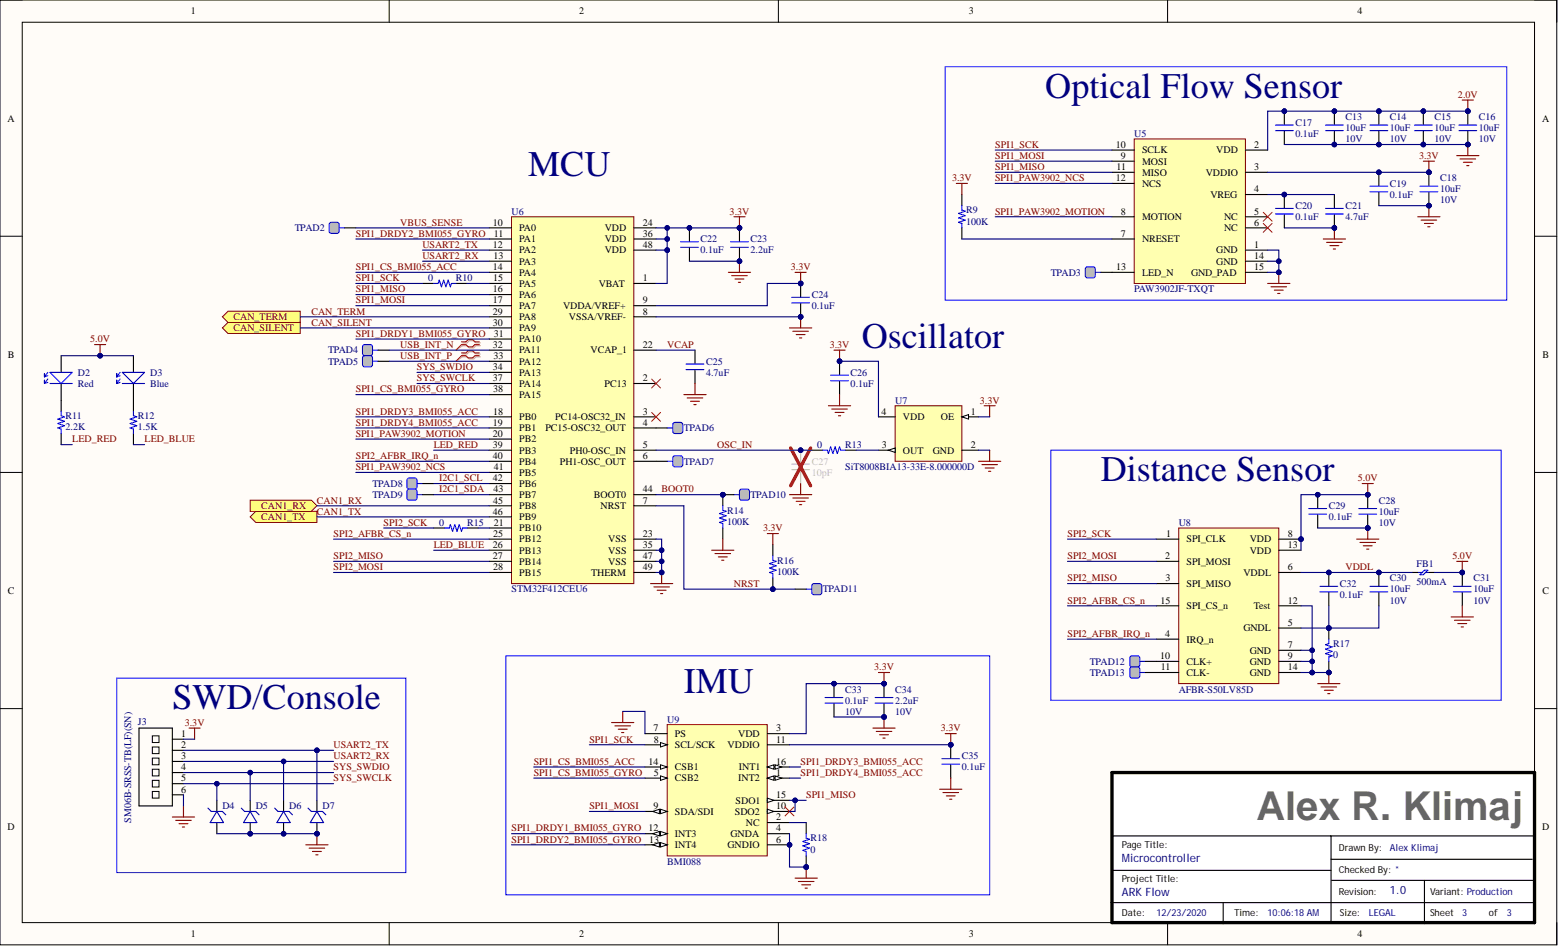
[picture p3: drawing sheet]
<svg xmlns="http://www.w3.org/2000/svg" width="356mm" height="216mm" viewBox="0 0 356 216" stroke-linecap="round" stroke-linejoin="round" font-family="sans-serif">
<defs><g id="words">
<text font-size="9.1" fill="#666" x="286.8" y="187.1">Alex R. Klimaj</text>
<g font-size="8.2" fill="#000080">
<text x="238.6" y="22.3">Optical Flow Sensor</text>
<text x="120.6" y="40.1">MCU</text>
<text x="196.7" y="79.4">Oscillator</text>
<text x="251.3" y="109.8">Distance Sensor</text>
<text x="39.3" y="161.9">SWD/Console</text>
<text x="156.1" y="158">IMU</text>
</g>
<g font-size="2.6" fill="#000080">
<text x="256.1" y="196.8">Microcontroller</text>
<text x="256.1" y="204.4">ARK Flow</text>
<text x="317.3" y="204.1">1.0</text>
</g>
<g font-size="2.3">
<text x="43.6" y="3.3">1</text>
<text x="132.2" y="3.3">2</text>
<text x="221.1" y="3.3">3</text>
<text x="309.8" y="3.3">4</text>
<text x="1.7" y="27.7">A</text>
<text x="352" y="27.7">A</text>
<text x="254.6" y="33.7">10</text>
<text x="260.7" y="35">SCLK</text>
<text x="277.6" y="35">VDD</text>
<text x="286.3" y="33.7">2</text>
<text x="254.6" y="41.4">12</text>
<text x="254.8" y="38.8">11</text>
<text x="255.8" y="36.3">9</text>
<text x="260.7" y="37.5">MOSI</text>
<text x="260.7" y="40.1">MISO</text>
<text x="275.2" y="40.1">VDDIO</text>
<text x="286.3" y="38.8">3</text>
<text x="260.7" y="42.6">NCS</text>
<text x="276.3" y="45.2">VREG</text>
<text x="286.3" y="43.9">4</text>
<text x="112.5" y="51.5">10</text>
<text x="118.5" y="52.8">PA0</text>
<text x="138" y="52.8">VDD</text>
<text x="146.7" y="51.5">24</text>
<text x="255.8" y="49">8</text>
<text x="260.7" y="50.2">MOTION</text>
<text x="279.4" y="50.2">NC</text>
<text x="279.4" y="52.8">NC</text>
<text x="286.3" y="49">5</text>
<text x="286.3" y="51.5">6</text>
<text x="112.5" y="56.6">12</text>
<text x="112.6" y="59.1">13</text>
<text x="112.7" y="54">11</text>
<text x="118.5" y="55.3">PA1</text>
<text x="118.5" y="57.8">PA2</text>
<text x="138" y="55.3">VDD</text>
<text x="138" y="57.8">VDD</text>
<text x="146.7" y="54">36</text>
<text x="146.7" y="56.6">48</text>
<text x="255.8" y="54">7</text>
<text x="260.7" y="55.3">NRESET</text>
<text x="277.6" y="57.8">GND</text>
<text x="286.3" y="56.6">1</text>
<text x="286.3" y="59.1">14</text>
<text x="112.5" y="61.6">14</text>
<text x="112.6" y="64.2">15</text>
<text x="118.5" y="60.4">PA3</text>
<text x="118.5" y="62.9">PA4</text>
<text x="118.5" y="65.5">PA5</text>
<text x="136.7" y="65.5">VBAT</text>
<text x="146.7" y="64.2">1</text>
<text x="254.7" y="61.6">13</text>
<text x="260.7" y="62.9">LED_N</text>
<text x="271.9" y="62.9">GND_PAD</text>
<text x="277.6" y="60.4">GND</text>
<text x="286.3" y="61.6">15</text>
<text x="112.5" y="66.7">16</text>
<text x="112.5" y="69.3">17</text>
<text x="112.5" y="71.8">29</text>
<text x="118.5" y="68">PA6</text>
<text x="118.5" y="70.5">PA7</text>
<text x="128.5" y="70.5">VDDA/VREF+</text>
<text x="146.7" y="71.8">8</text>
<text x="146.7" y="69.3">9</text>
<text x="112.5" y="74.3">30</text>
<text x="112.7" y="76.9">31</text>
<text x="118.5" y="73.1">PA8</text>
<text x="118.5" y="75.6">PA9</text>
<text x="129.9" y="73.1">VSSA/VREF-</text>
<text x="1.8" y="81.6">B</text>
<text x="112.5" y="79.4">32</text>
<text x="112.6" y="81.9">33</text>
<text x="118.5" y="78.1">PA10</text>
<text x="118.5" y="80.7">PA11</text>
<text x="118.5" y="83.2">PA12</text>
<text x="134.8" y="80.7">VCAP_1</text>
<text x="146.7" y="79.4">22</text>
<text x="352.1" y="81.6">B</text>
<text x="112.5" y="84.5">34</text>
<text x="112.5" y="87">37</text>
<text x="112.6" y="89.6">38</text>
<text x="118.5" y="85.7">PA13</text>
<text x="118.5" y="88.3">PA14</text>
<text x="138" y="88.3">PC13</text>
<text x="146.7" y="87">2</text>
<text x="112.6" y="94.6">18</text>
<text x="118.5" y="95.9">PB0</text>
<text x="118.5" y="90.8">PA15</text>
<text x="126.7" y="95.9">PC14-OSC32_IN</text>
<text x="146.7" y="94.6">3</text>
<text x="201.2" y="94.6">4</text>
<text x="206.1" y="95.9">VDD</text>
<text x="214.8" y="95.9">OE</text>
<text x="221.6" y="94.6">1</text>
<text x="112.5" y="97.2">19</text>
<text x="112.5" y="99.7">20</text>
<text x="118.5" y="98.4">PB1</text>
<text x="118.5" y="101">PB2</text>
<text x="124.5" y="98.4">PC15-OSC32_OUT</text>
<text x="146.7" y="97.2">4</text>
<text x="112.5" y="102.2">39</text>
<text x="112.5" y="104.8">40</text>
<text x="112.7" y="107.3">41</text>
<text x="118.5" y="103.5">PB3</text>
<text x="118.5" y="106">PB4</text>
<text x="127.8" y="106">PH1-OSC_OUT</text>
<text x="130.1" y="103.5">PH0-OSC_IN</text>
<text x="146.7" y="102.2">5</text>
<text x="146.7" y="104.8">6</text>
<text x="201.3" y="102.2">3</text>
<text x="206.1" y="103.5">OUT</text>
<text x="212.9" y="103.5">GND</text>
<text x="221.6" y="102.2">2</text>
<text x="112.5" y="109.8">42</text>
<text x="112.6" y="112.4">43</text>
<text x="118.5" y="108.6">PB5</text>
<text x="118.5" y="111.1">PB6</text>
<text x="118.5" y="113.7">PB7</text>
<text x="135.6" y="113.7">BOOT0</text>
<text x="146.7" y="112.4">44</text>
<text x="112.5" y="117.5">46</text>
<text x="112.6" y="114.9">45</text>
<text x="112.7" y="120">21</text>
<text x="118.5" y="116.2">PB8</text>
<text x="118.5" y="118.7">PB9</text>
<text x="137.1" y="116.2">NRST</text>
<text x="146.7" y="114.9">7</text>
<text x="112.5" y="125.1">26</text>
<text x="112.6" y="122.5">25</text>
<text x="118.5" y="121.3">PB10</text>
<text x="118.5" y="123.8">PB12</text>
<text x="138.8" y="123.8">VSS</text>
<text x="146.7" y="122.5">23</text>
<text x="146.7" y="125.1">35</text>
<text x="266.2" y="122.5">1</text>
<text x="270.8" y="123.8">SPI_CLK</text>
<text x="285.2" y="123.8">VDD</text>
<text x="293.9" y="122.5">8</text>
<text x="293.9" y="125.1">13</text>
<text x="112.5" y="127.6">27</text>
<text x="112.6" y="130.1">28</text>
<text x="118.5" y="126.3">PB13</text>
<text x="118.5" y="128.9">PB14</text>
<text x="118.5" y="131.4">PB15</text>
<text x="134.9" y="131.4">THERM</text>
<text x="138.8" y="126.3">VSS</text>
<text x="138.8" y="128.9">VSS</text>
<text x="146.7" y="127.6">47</text>
<text x="146.7" y="130.1">49</text>
<text x="265.9" y="127.6">2</text>
<text x="270.8" y="128.9">SPI_MOSI</text>
<text x="283.8" y="131.4">VDDL</text>
<text x="285.2" y="126.3">VDD</text>
<text x="293.9" y="130.1">6</text>
<text x="1.8" y="135.6">C</text>
<text x="264.8" y="137.8">15</text>
<text x="266" y="132.7">3</text>
<text x="270.8" y="133.9">SPI_MISO</text>
<text x="293.9" y="137.8">12</text>
<text x="352.1" y="135.6">C</text>
<text x="270.8" y="139">SPI_CS_n</text>
<text x="286.2" y="139">Test</text>
<text x="293.9" y="142.8">5</text>
<text x="265.9" y="145.4">4</text>
<text x="270.8" y="146.6">IRQ_n</text>
<text x="283.8" y="144.1">GNDL</text>
<text x="285.2" y="149.2">GND</text>
<text x="293.9" y="147.9">7</text>
<text x="264.8" y="150.4">10</text>
<text x="265" y="153">11</text>
<text x="270.8" y="151.7">CLK+</text>
<text x="270.8" y="154.2">CLK-</text>
<text x="285.2" y="151.7">GND</text>
<text x="285.2" y="154.2">GND</text>
<text x="293.9" y="150.4">9</text>
<text x="293.9" y="153">14</text>
<text x="149.2" y="166.9">7</text>
<text x="177.2" y="166.9">3</text>
<text x="41.4" y="168.2">1</text>
<text x="41.4" y="170.7">2</text>
<text x="41.4" y="173.3">3</text>
<text x="149.2" y="169.5">8</text>
<text x="154.1" y="168.2">PS</text>
<text x="154.1" y="170.7">SCL/SCK</text>
<text x="166.1" y="170.7">VDDIO</text>
<text x="168.5" y="168.2">VDD</text>
<text x="177.2" y="169.5">11</text>
<text x="41.4" y="175.8">4</text>
<text x="41.4" y="178.3">5</text>
<text x="148.1" y="174.5">14</text>
<text x="149.2" y="177.1">5</text>
<text x="154.1" y="175.8">CSB1</text>
<text x="154.1" y="178.3">CSB2</text>
<text x="168.5" y="178.3">INT2</text>
<text x="168.7" y="175.8">INT1</text>
<text x="177.2" y="174.5">16</text>
<text x="177.2" y="177.1">1</text>
<text x="41.4" y="180.9">6</text>
<text x="149.2" y="184.7">9</text>
<text x="154.1" y="186">SDA/SDI</text>
<text x="167.7" y="186">SDO2</text>
<text x="167.9" y="183.4">SDO1</text>
<text x="177.2" y="182.2">15</text>
<text x="177.2" y="184.7">10</text>
<text x="1.7" y="189.5">D</text>
<text x="148.1" y="189.8">12</text>
<text x="154.1" y="191">INT3</text>
<text x="166.7" y="191">GNDA</text>
<text x="170.3" y="188.5">NC</text>
<text x="177.2" y="189.8">4</text>
<text x="177.2" y="187.2">2</text>
<text x="352" y="189.5">D</text>
<text x="148.1" y="192.3">13</text>
<text x="154.1" y="193.6">INT4</text>
<text x="166.1" y="193.6">GNDIO</text>
<text x="177.2" y="192.3">6</text>
<text x="43.6" y="213.9">1</text>
<text x="132.2" y="213.9">2</text>
<text x="221.1" y="213.9">3</text>
<text x="309.8" y="213.9">4</text>
</g>
<g font-size="2.3" fill="#800000">
<text x="332.8" y="22.3">2.0V</text>
<text x="227.2" y="33.7">SPI1_SCK</text>
<text x="217.3" y="41.4">3.3V</text>
<text x="227.2" y="36.3">SPI1_MOSI</text>
<text x="227.2" y="38.8">SPI1_MISO</text>
<text x="227.2" y="41.4">SPI1_PAW3902_NCS</text>
<text x="323.9" y="36.3">3.3V</text>
<text x="91.4" y="51.5">VBUS_SENSE</text>
<text x="166.5" y="49">3.3V</text>
<text x="227.2" y="49">SPI1_PAW3902_MOTION</text>
<text x="81.2" y="54">SPI1_DRDY2_BMI055_GYRO</text>
<text x="96.4" y="56.6">USART2_TX</text>
<text x="96.4" y="59.1">USART2_RX</text>
<text x="81.2" y="64.2">SPI1_SCK</text>
<text x="81.2" y="61.6">SPI1_CS_BMI055_ACC</text>
<text x="180.5" y="61.6">3.3V</text>
<text x="71.1" y="71.8">CAN_TERM</text>
<text x="81.2" y="69.3">SPI1_MOSI</text>
<text x="81.2" y="66.7">SPI1_MISO</text>
<text x="53.3" y="75.6">CAN_SILENT</text>
<text x="53.3" y="73.1">CAN_TERM</text>
<text x="71.1" y="74.3">CAN_SILENT</text>
<text x="81.2" y="76.9">SPI1_DRDY1_BMI055_GYRO</text>
<text x="20.6" y="78.1">5.0V</text>
<text x="91.4" y="81.9">USB_INT_P</text>
<text x="91.4" y="79.4">USB_INT_N</text>
<text x="152.3" y="79.4">VCAP</text>
<text x="189.4" y="79.4">3.3V</text>
<text x="81.2" y="89.6">SPI1_CS_BMI055_GYRO</text>
<text x="95.2" y="87">SYS_SWCLK</text>
<text x="95.2" y="84.5">SYS_SWDIO</text>
<text x="81.2" y="94.6">SPI1_DRDY3_BMI055_ACC</text>
<text x="223.6" y="92.1">3.3V</text>
<text x="16.5" y="101">LED_RED</text>
<text x="33" y="101">LED_BLUE</text>
<text x="81.2" y="97.2">SPI1_DRDY4_BMI055_ACC</text>
<text x="81.2" y="99.7">SPI1_PAW3902_MOTION</text>
<text x="81.2" y="104.8">SPI2_AFBR_IRQ_n</text>
<text x="81.2" y="107.3">SPI1_PAW3902_NCS</text>
<text x="99" y="102.2">LED_RED</text>
<text x="163.7" y="102.2">OSC_IN</text>
<text x="100.3" y="109.8">I2C1_SCL</text>
<text x="100.3" y="112.4">I2C1_SDA</text>
<text x="151" y="112.4">BOOT0</text>
<text x="309.9" y="109.8">5.0V</text>
<text x="59.6" y="118.7">CAN1_TX</text>
<text x="59.6" y="116.2">CAN1_RX</text>
<text x="72.3" y="117.5">CAN1_TX</text>
<text x="72.3" y="114.9">CAN1_RX</text>
<text x="87.6" y="120">SPI2_SCK</text>
<text x="76.1" y="122.5">SPI2_AFBR_CS_n</text>
<text x="99" y="125.1">LED_BLUE</text>
<text x="174.1" y="121.3">3.3V</text>
<text x="243.6" y="122.5">SPI2_SCK</text>
<text x="76.1" y="127.6">SPI2_MISO</text>
<text x="76.1" y="130.1">SPI2_MOSI</text>
<text x="243.6" y="127.6">SPI2_MOSI</text>
<text x="307.1" y="130.1">VDDL</text>
<text x="331.5" y="127.6">5.0V</text>
<text x="167.5" y="133.9">NRST</text>
<text x="243.6" y="137.8">SPI2_AFBR_CS_n</text>
<text x="243.6" y="132.7">SPI2_MISO</text>
<text x="243.6" y="145.4">SPI2_AFBR_IRQ_n</text>
<text x="199.5" y="153">3.3V</text>
<text x="42.2" y="165.7">3.3V</text>
<text x="214.8" y="166.9">3.3V</text>
<text x="76.1" y="170.7">USART2_TX</text>
<text x="76.1" y="173.3">USART2_RX</text>
<text x="134.5" y="169.5">SPI1_SCK</text>
<text x="76.1" y="178.3">SYS_SWCLK</text>
<text x="76.1" y="175.8">SYS_SWDIO</text>
<text x="121.8" y="174.5">SPI1_CS_BMI055_ACC</text>
<text x="121.8" y="177.1">SPI1_CS_BMI055_GYRO</text>
<text x="182.7" y="174.5">SPI1_DRDY3_BMI055_ACC</text>
<text x="182.7" y="177.1">SPI1_DRDY4_BMI055_ACC</text>
<text x="134.5" y="184.7">SPI1_MOSI</text>
<text x="184" y="182.2">SPI1_MISO</text>
<text x="116.7" y="189.8">SPI1_DRDY1_BMI055_GYRO</text>
<text x="116.7" y="192.3">SPI1_DRDY2_BMI055_GYRO</text>
</g>
<g font-size="2.3" fill="#000080">
<text x="295.7" y="28.7">C17</text>
<text x="307.1" y="29.9">10uF</text>
<text x="307.1" y="27.4">C13</text>
<text x="317.3" y="29.9">10uF</text>
<text x="317.3" y="27.4">C14</text>
<text x="327.4" y="29.9">10uF</text>
<text x="327.4" y="27.4">C15</text>
<text x="337.6" y="29.9">10uF</text>
<text x="337.6" y="27.4">C16</text>
<text x="258.9" y="31.2">U5</text>
<text x="295.7" y="31.2">0.1uF</text>
<text x="307.1" y="32.5">10V</text>
<text x="317.3" y="32.5">10V</text>
<text x="327.4" y="32.5">10V</text>
<text x="337.6" y="32.5">10V</text>
<text x="328.7" y="41.4">C18</text>
<text x="295.7" y="47.7">C20</text>
<text x="307.1" y="47.7">C21</text>
<text x="317.3" y="45.2">0.1uF</text>
<text x="317.3" y="42.6">C19</text>
<text x="328.7" y="43.9">10uF</text>
<text x="328.7" y="46.4">10V</text>
<text x="67.3" y="52.8">TPAD2</text>
<text x="116.7" y="49">U6</text>
<text x="220.6" y="51.2">100K</text>
<text x="220.6" y="48.7">R9</text>
<text x="295.7" y="50.2">0.1uF</text>
<text x="307.1" y="50.2">4.7uF</text>
<text x="159.9" y="57.8">0.1uF</text>
<text x="159.9" y="55.3">C22</text>
<text x="171.3" y="57.8">2.2uF</text>
<text x="171.3" y="55.3">C23</text>
<text x="97.7" y="64.2">0</text>
<text x="104.1" y="64.2">R10</text>
<text x="239.8" y="62.9">TPAD3</text>
<text x="185.3" y="70.5">0.1uF</text>
<text x="185.3" y="68">C24</text>
<text x="258.9" y="66.7">PAW3902JF-TXQT</text>
<text x="74.9" y="80.7">TPAD4</text>
<text x="74.9" y="83.2">TPAD5</text>
<text x="161.2" y="83.2">C25</text>
<text x="17.8" y="85.7">D2</text>
<text x="17.8" y="88.3">Red</text>
<text x="34.3" y="85.7">D3</text>
<text x="34.3" y="88.3">Blue</text>
<text x="161.2" y="85.7">4.7uF</text>
<text x="194.2" y="88.3">0.1uF</text>
<text x="194.2" y="85.7">C26</text>
<text x="15" y="95.6">R11</text>
<text x="31.5" y="95.6">R12</text>
<text x="204.3" y="92.1">U7</text>
<text x="15" y="98.2">2.2K</text>
<text x="31.5" y="98.2">1.5K</text>
<text x="156.1" y="98.4">TPAD6</text>
<text x="156.1" y="106">TPAD7</text>
<text x="186.5" y="102.2">0</text>
<text x="192.9" y="107.3">SiT8008BIA13-33E-8.000000D</text>
<text x="192.9" y="102.2">R13</text>
<text x="85" y="111.1">TPAD8</text>
<text x="85" y="113.7">TPAD9</text>
<text x="171.3" y="113.7">TPAD10</text>
<text x="100.3" y="120">0</text>
<text x="106.6" y="120">R15</text>
<text x="166" y="119.7">100K</text>
<text x="166" y="117.2">R14</text>
<text x="269" y="120">U8</text>
<text x="303.3" y="118.7">0.1uF</text>
<text x="303.3" y="116.2">C29</text>
<text x="314.7" y="117.5">10uF</text>
<text x="314.7" y="120">10V</text>
<text x="314.7" y="114.9">C28</text>
<text x="177.4" y="131.2">100K</text>
<text x="177.4" y="128.6">R16</text>
<text x="323.3" y="129.4">FB1</text>
<text x="116.7" y="135.2">STM32F412CEU6</text>
<text x="187.8" y="135.2">TPAD11</text>
<text x="305.8" y="136.5">0.1uF</text>
<text x="305.8" y="133.9">C32</text>
<text x="317.3" y="135.2">10uF</text>
<text x="317.3" y="137.8">10V</text>
<text x="317.3" y="132.7">C30</text>
<text x="323.3" y="133.4">500mA</text>
<text x="336.3" y="135.2">10uF</text>
<text x="336.3" y="137.8">10V</text>
<text x="336.3" y="132.7">C31</text>
<text x="304.3" y="147.6">R17</text>
<text x="248.7" y="151.7">TPAD12</text>
<text x="248.7" y="154.2">TPAD13</text>
<text x="304.3" y="150.2">0</text>
<text x="192.9" y="160.6">0.1uF</text>
<text x="192.9" y="158">C33</text>
<text x="204.3" y="160.6">2.2uF</text>
<text x="204.3" y="158">C34</text>
<text x="269" y="158">AFBR-S50LV85D</text>
<text x="31.5" y="165.4">J3</text>
<text x="152.3" y="164.9">U9</text>
<text x="192.9" y="163.1">10V</text>
<text x="204.3" y="163.1">10V</text>
<text x="219.5" y="173.3">C35</text>
<text x="219.5" y="175.8">0.1uF</text>
<text x="50.8" y="184.7">D4</text>
<text x="58.4" y="184.7">D5</text>
<text x="66" y="184.7">D6</text>
<text x="73.6" y="184.7">D7</text>
<text x="29.9" y="187.7" transform="rotate(-90 29.9 187.7)">SM06B-SRSS-TB(LF)(SN)</text>
<text x="152.3" y="197.4">BMI088</text>
<text x="185" y="194.6">0</text>
<text x="185" y="192">R18</text>
</g>
<g font-size="2.3" fill="#bfbebc">
<text x="185.3" y="106">C27</text>
<text x="185.3" y="108.6">10pF</text>
</g>
<g font-size="2.2">
<text x="256.1" y="193.6">Page Title:</text>
<text x="305.6" y="194.1">Drawn By:</text>
<text x="256.1" y="201.2">Project Title:</text>
<text x="305.6" y="199.2">Checked By: *</text>
<text x="256.1" y="209.1">Date:</text>
<text x="281.7" y="209.1">Time:</text>
<text x="305.6" y="204.3">Revision:</text>
<text x="305.8" y="209.1">Size:</text>
<text x="326.4" y="209.1">Sheet</text>
<text x="326.4" y="204.3">Variant: Production</text>
<text x="339.8" y="209.1">of</text>
</g>
<g font-size="2.2" fill="#000080">
<text x="317.3" y="194.1">Alex Klimaj</text>
<text x="264" y="209.1">12/23/2020</text>
<text x="289.3" y="209.1">10:06:18 AM</text>
<text x="312.4" y="209.1">LEGAL</text>
<text x="333.7" y="209.1">3</text>
<text x="343.9" y="209.1">3</text>
</g>
</g></defs>
<path d="M0 0h355.3v215.6h-355.3z" fill-rule="evenodd" fill="#fffcf8"/>
<path d="M0 0h355.3v215.6h-355.3z" fill="none" stroke="#000" stroke-width=".23"/>
<path d="M5.1 5.1h345.1v205.5h-345.1z" fill-rule="evenodd" fill="#fffcf8"/>
<g fill="none" stroke="#000" stroke-width=".23">
<path d="M0 0h5.1M5.1 5.1h345.1v205.5h-345.1zM88.8 0v5.1M177.7 0v5.1M266.5 0v5.1M350.2 0h5.1v5.1M0 53.9h5.1M350.2 53.9h5.1M0 107.8h5.1M350.2 107.8h5.1M0 161.7h5.1M350.2 161.7h5.1"/>
<path d="M88.8 210.6v5M177.7 210.6v5M266.5 210.6v5M355.3 210.6v5"/>
</g>
<path d="M253.8 176.3h96.4v34.3h-96.4z" fill-rule="evenodd" fill="#fff"/>
<path d="M253.8 176.3h96.4v34.3h-96.4z" fill="none" stroke="#000" stroke-width=".23"/>
<path d="M253.8 176.3h96.4v34.3h-96.4z" fill="none" stroke="#000" stroke-width=".76"/>
<path d="M254.1 190.8h95.9M254.1 198.6h49.7M303.8 190.8v19.8M303.8 196.1h45.9M253.5 206h96.5M279.2 206v4.8M303.9 200.9h46.3M325.1 200.9v9.9" fill="none" stroke="#000" stroke-width=".25"/>
<path d="M116.7 49.5h28v83.7h-28z" fill-rule="evenodd" fill="#ffffb0"/>
<path d="M116.7 49.5h28v83.7h-28z" fill="none" stroke="#800000" stroke-width=".23"/>
<g fill="none" stroke="#000" stroke-width=".25">
<path d="M111.7 52h5M111.7 54.5h5M111.7 57.1h5M111.7 59.6h5M144.7 52h5M144.7 54.5h5M144.7 57.1h5M111.7 64.7h5M111.7 72.3h5M111.7 69.8h5M111.7 62.2h5M111.7 67.2h5"/>
<path d="M111.7 79.9h5M111.7 74.8h5M111.7 77.4h5M144.7 64.7h5M144.7 72.3h5M144.7 69.8h5M144.7 79.9h5M111.7 87.5h5M111.7 95.1h5M111.7 97.7h5M111.7 82.5h5M111.7 85h5"/>
<path d="M111.7 90.1h5M144.7 87.5h5M144.7 95.1h5M144.7 97.7h5M111.7 102.7h5M111.7 105.3h5M111.7 115.4h5M111.7 100.2h5M111.7 107.8h5M111.7 110.4h5M111.7 112.9h5M111.7 118h5"/>
<path d="M144.7 102.7h5M144.7 105.3h5M144.7 115.4h5M144.7 112.9h5M111.7 120.5h5M111.7 123h5M111.7 125.6h5M111.7 128.1h5M111.7 130.7h5M144.7 123h5M144.7 125.6h5M144.7 128.1h5"/>
<path d="M144.7 130.7h5"/>
</g>
<path d="M148.5 133.2h5M149.2 133.9h3.6M150 134.7h2M150.8 135.5h.5M151 130.7v2.5" fill="none" stroke="#800000" stroke-width=".25"/>
<circle cx="151" cy="130.7" r=".51" fill="#000080"/>
<circle cx="151" cy="130.7" r=".51" fill="none" stroke="#000080" stroke-width=".23"/>
<path d="M167.5 49.5h2.5M168.8 49.5v2.5" fill="none" stroke="#800000" stroke-width=".25"/>
<circle cx="168.8" cy="52" r=".51" fill="#000080"/>
<circle cx="168.8" cy="52" r=".51" fill="none" stroke="#000080" stroke-width=".23"/>
<circle cx="157.4" cy="52" r=".51" fill="#000080"/>
<circle cx="157.4" cy="52" r=".51" fill="none" stroke="#000080" stroke-width=".23"/>
<path d="M157.4 52v3.1M157.4 56.6v3" fill="none" stroke="#000" stroke-width=".25"/>
<circle cx="157.4" cy="52" r=".51" fill="#000080"/>
<circle cx="157.4" cy="52" r=".51" fill="none" stroke="#000080" stroke-width=".23"/>
<path d="M155.3 55.2h4.1M155.3 56.4h4.1" fill="none" stroke="#00f" stroke-width=".25"/>
<circle cx="168.8" cy="59.6" r=".51" fill="#000080"/>
<circle cx="168.8" cy="59.6" r=".51" fill="none" stroke="#000080" stroke-width=".23"/>
<circle cx="168.8" cy="52" r=".51" fill="#000080"/>
<circle cx="168.8" cy="52" r=".51" fill="none" stroke="#000080" stroke-width=".23"/>
<path d="M168.8 56.6v3" fill="none" stroke="#000" stroke-width=".25"/>
<circle cx="168.8" cy="59.6" r=".51" fill="#000080"/>
<circle cx="168.8" cy="59.6" r=".51" fill="none" stroke="#000080" stroke-width=".23"/>
<path d="M168.8 52v3.1" fill="none" stroke="#000" stroke-width=".25"/>
<circle cx="168.8" cy="52" r=".51" fill="#000080"/>
<circle cx="168.8" cy="52" r=".51" fill="none" stroke="#000080" stroke-width=".23"/>
<path d="M166.7 55.2h4.1M166.7 56.4h4.1" fill="none" stroke="#00f" stroke-width=".25"/>
<path d="M168.8 59.6v2.6M166.2 62.2h5.1M167 62.9h3.6M167.8 63.7h2M168.5 64.4h.5" fill="none" stroke="#800000" stroke-width=".25"/>
<circle cx="168.8" cy="59.6" r=".51" fill="#000080"/>
<circle cx="168.8" cy="59.6" r=".51" fill="none" stroke="#000080" stroke-width=".23"/>
<path d="M105.6 78.3h1l.5-.5h1l.5 .5h1M105.6 78.9h1l.5 .5h1l.5-.5h1M105.6 80.8h1l.5-.5h1l.5 .5h1M105.6 81.4h1l.5 .5h1l.5-.5h1" fill="none" stroke="#d0a19e" stroke-width=".25"/>
<path d="M105.6 78.9l-1.5 1M105.6 81.4l-1.5 1.1" fill="none" stroke="#d0a19e" stroke-width=".23"/>
<path d="M105.3 78h1l.5-.5h1.1l.5 .5h1M105.3 78.6h1l.5 .6h1.1l.5-.6h1M105.3 80.5h1l.5-.5h1.1l.5 .5h1M105.3 81.2h1l.5 .5h1.1l.5-.5h1" fill="none" stroke="#f00" stroke-width=".25"/>
<path d="M105.3 78.6l-1.2 1.3M105.3 81.2l-1.2 1.3" fill="none" stroke="#f00" stroke-width=".23"/>
<path d="M204.3 92.6h15.2v12.7h-15.2z" fill-rule="evenodd" fill="#ffffb0"/>
<path d="M204.3 92.6h15.2v12.7h-15.2z" fill="none" stroke="#800000" stroke-width=".23"/>
<path d="M219.5 95.1h3.8" fill="none" stroke="#000" stroke-width=".25"/>
<path d="M219.5 95.1l1.6-.5v1z" fill="#f8fcff"/>
<path d="M219.5 95.1l1.6-.5v1z" fill="none" stroke="#000" stroke-width=".23"/>
<path d="M200.5 102.7h3.8M219.5 102.7h3.8" fill="none" stroke="#000" stroke-width=".25"/>
<path d="M202.8 102.7l1.5-.5v1.1z" fill="#f8fcff"/>
<path d="M202.8 102.7l1.5-.5v1.1z" fill="none" stroke="#000" stroke-width=".23"/>
<path d="M200.5 95.1h3.8" fill="none" stroke="#000" stroke-width=".25"/>
<path d="M190.4 79.9h2.5M191.6 79.9v2.6M223.3 105.3h5.1M224.1 106h3.6M224.9 106.8h2M225.6 107.6h.5M225.9 102.7v2.6" fill="none" stroke="#800000" stroke-width=".25"/>
<circle cx="191.6" cy="82.5" r=".51" fill="#000080"/>
<circle cx="191.6" cy="82.5" r=".51" fill="none" stroke="#000080" stroke-width=".23"/>
<circle cx="191.6" cy="82.5" r=".51" fill="#000080"/>
<circle cx="191.6" cy="82.5" r=".51" fill="none" stroke="#000080" stroke-width=".23"/>
<path d="M191.6 82.5v3M191.6 87v3.1" fill="none" stroke="#000" stroke-width=".25"/>
<circle cx="191.6" cy="82.5" r=".51" fill="#000080"/>
<circle cx="191.6" cy="82.5" r=".51" fill="none" stroke="#000080" stroke-width=".23"/>
<path d="M189.6 85.6h4M189.6 86.9h4M187.8 102.7h1l.3 .8 .5-1.5 .5 1.5 .5-1.5 .5 1.5 .5-1.5 .3 .7h1" fill="none" stroke="#00f" stroke-width=".25"/>
<path d="M189.1 92.6h5.1M189.8 93.4h3.6M190.6 94.1h2M191.4 94.9h.5M191.6 90.1v2.5M224.6 92.6h2.6M225.9 92.6v2.5" fill="none" stroke="#800000" stroke-width=".25"/>
<path d="M185.3 102.7h2.5M192.9 102.7h2.5" fill="none" stroke="#000" stroke-width=".25"/>
<circle cx="182.7" cy="102.7" r=".51" fill="#000080"/>
<circle cx="182.7" cy="102.7" r=".51" fill="none" stroke="#000080" stroke-width=".23"/>
<path d="M182.7 102.7v3.1M182.7 107.3v3.1" fill="none" stroke="#bfbebc" stroke-width=".25"/>
<circle cx="182.7" cy="102.7" r=".51" fill="#000080"/>
<circle cx="182.7" cy="102.7" r=".51" fill="none" stroke="#000080" stroke-width=".23"/>
<path d="M180.7 105.9h4.1M180.7 107.2h4.1" fill="none" stroke="#bfbebc" stroke-width=".25"/>
<path d="M180.5 102.2l4.5 8.7M185 102.2l-4.5 8.7" fill="none" stroke="#f00" stroke-width=".76"/>
<path d="M180.2 112.9h5.1M181 113.7h3.5M181.7 114.4h2.1M182.5 115.2h.5M182.7 110.4v2.5" fill="none" stroke="#800000" stroke-width=".25"/>
<path d="M152.3 97.7h1.2" fill="none" stroke="#00f" stroke-width=".25"/>
<path d="M149.7 97.7h2.6" fill="none" stroke="#000" stroke-width=".25"/>
<path d="M153.6 96.7l.5-.3h1.2l.5 .3v1.7l-.2 .5h-1.5l-.5-.2z" fill="#c0c0c0"/>
<path d="M153.6 96.7l.5-.3h1.2l.5 .3v1.7l-.2 .5h-1.5l-.5-.2z" fill="none" stroke="#00f" stroke-width=".25"/>
<path d="M31.7 166.2h7.6v17.7h-7.6zM39.3 168.7h2.6M39.3 171.2h2.6M39.3 173.8h2.6M39.3 176.3h2.6M39.3 178.9h2.6M39.3 181.4h2.6" fill="none" stroke="#000" stroke-width=".25"/>
<path d="M34.8 173h1.5v1.5h-1.5zM34.8 167.9h1.5v1.6h-1.5zM34.8 170.5h1.5v1.5h-1.5zM34.8 175.6h1.5v1.5h-1.5zM34.8 178.1h1.5v1.5h-1.5zM34.8 180.6h1.5v1.6h-1.5z" fill="none" stroke="#000" stroke-width=".23"/>
<path d="M43.1 166.2h2.6M44.4 166.2v2.5M39.3 186.5h5.1M40.1 187.2h3.6M40.9 188h2M41.6 188.7h.5M41.9 183.9v2.6" fill="none" stroke="#800000" stroke-width=".25"/>
<circle cx="176.4" cy="134.5" r=".51" fill="#000080"/>
<circle cx="176.4" cy="134.5" r=".51" fill="none" stroke="#000080" stroke-width=".23"/>
<path d="M176.4 124.3v2.5M176.4 131.9v2.6" fill="none" stroke="#000" stroke-width=".25"/>
<circle cx="176.4" cy="134.5" r=".51" fill="#000080"/>
<circle cx="176.4" cy="134.5" r=".51" fill="none" stroke="#000080" stroke-width=".23"/>
<path d="M176.4 126.8v1.1l.8 .2-1.6 .5 1.6 .5-1.6 .5 1.6 .5-1.6 .6 .8 .2v1M184 134.5h1.3" fill="none" stroke="#00f" stroke-width=".25"/>
<path d="M175.1 121.8h2.6M176.4 121.8v2.5" fill="none" stroke="#800000" stroke-width=".25"/>
<path d="M181.5 134.5h2.5" fill="none" stroke="#000" stroke-width=".25"/>
<path d="M185.3 133.4l.5-.2h1.3l.4 .2 .1 1.8-.3 .5h-1.5l-.5-.2z" fill="#c0c0c0"/>
<path d="M185.3 133.4l.5-.2h1.3l.4 .2 .1 1.8-.3 .5h-1.5l-.5-.2z" fill="none" stroke="#00f" stroke-width=".25"/>
<path d="M26.6 154.8h66v44.3h-66z" fill="none" stroke="#00f" stroke-width=".23"/>
<circle cx="165" cy="112.9" r=".51" fill="#000080"/>
<circle cx="165" cy="112.9" r=".51" fill="none" stroke="#000080" stroke-width=".23"/>
<path d="M165 112.9v2.5" fill="none" stroke="#000" stroke-width=".25"/>
<circle cx="165" cy="112.9" r=".51" fill="#000080"/>
<circle cx="165" cy="112.9" r=".51" fill="none" stroke="#000080" stroke-width=".23"/>
<path d="M165 120.5v2.5" fill="none" stroke="#000" stroke-width=".25"/>
<path d="M165 115.4v1l.7 .3-1.5 .5 1.5 .5-1.5 .5 1.5 .5-1.5 .5 .8 .3v1" fill="none" stroke="#00f" stroke-width=".25"/>
<path d="M162.4 125.6h5.1M163.2 126.3h3.5M164 127.1h2M164.7 127.9h.5M165 123v2.6" fill="none" stroke="#800000" stroke-width=".25"/>
<circle cx="165" cy="112.9" r=".51" fill="#000080"/>
<circle cx="165" cy="112.9" r=".51" fill="none" stroke="#000080" stroke-width=".23"/>
<path d="M167.5 112.9h1.3" fill="none" stroke="#00f" stroke-width=".25"/>
<path d="M165 112.9h2.5" fill="none" stroke="#000" stroke-width=".25"/>
<circle cx="165" cy="112.9" r=".51" fill="#000080"/>
<circle cx="165" cy="112.9" r=".51" fill="none" stroke="#000080" stroke-width=".23"/>
<path d="M168.8 111.9l.5-.3h1.3l.4 .3 .1 1.8-.3 .4-1.5 .1-.5-.3z" fill="#c0c0c0"/>
<path d="M99 64.7h1l.3-.8 .5 1.6 .5-1.6 .5 1.6 .5-1.6 .5 1.6 .2-.8h1.1M152.3 105.3h1.2M168.8 111.9l.5-.3h1.3l.4 .3 .1 1.8-.3 .4-1.5 .1-.5-.3z" fill="none" stroke="#00f" stroke-width=".25"/>
<path d="M96.4 64.7h2.6M104.1 64.7h2.5M149.7 105.3h2.6" fill="none" stroke="#000" stroke-width=".25"/>
<path d="M153.6 104.3l.5-.3h1.2l.5 .3v1.7l-.2 .5-1.5 .1-.5-.3z" fill="#c0c0c0"/>
<path d="M156.6 83.1h4.1M156.6 84.4h4.1M153.6 104.3l.5-.3h1.2l.5 .3v1.7l-.2 .5-1.5 .1-.5-.3z" fill="none" stroke="#00f" stroke-width=".25"/>
<path d="M158.6 79.9v3.1M158.6 84.5v3" fill="none" stroke="#000" stroke-width=".25"/>
<path d="M180.2 74.8h5.1M181 75.6h3.5M181.7 76.4h2.1M182.5 77.1h.5M182.7 72.3v2.5M156.1 90.1h5.1M156.8 90.8h3.6M157.6 91.6h2M158.4 92.3h.5M158.6 87.5v2.6" fill="none" stroke="#800000" stroke-width=".25"/>
<circle cx="182.7" cy="72.3" r=".51" fill="#000080"/>
<circle cx="182.7" cy="72.3" r=".51" fill="none" stroke="#000080" stroke-width=".23"/>
<circle cx="182.7" cy="72.3" r=".51" fill="#000080"/>
<circle cx="182.7" cy="72.3" r=".51" fill="none" stroke="#000080" stroke-width=".23"/>
<circle cx="182.7" cy="64.7" r=".51" fill="#000080"/>
<circle cx="182.7" cy="64.7" r=".51" fill="none" stroke="#000080" stroke-width=".23"/>
<path d="M182.7 69.3v3" fill="none" stroke="#000" stroke-width=".25"/>
<circle cx="182.7" cy="72.3" r=".51" fill="#000080"/>
<circle cx="182.7" cy="72.3" r=".51" fill="none" stroke="#000080" stroke-width=".23"/>
<path d="M182.7 64.7v3" fill="none" stroke="#000" stroke-width=".25"/>
<circle cx="182.7" cy="64.7" r=".51" fill="#000080"/>
<circle cx="182.7" cy="64.7" r=".51" fill="none" stroke="#000080" stroke-width=".23"/>
<path d="M180.7 67.9h4.1M180.7 69.1h4.1" fill="none" stroke="#00f" stroke-width=".25"/>
<path d="M181.5 62.2h2.5M182.7 62.2v2.5" fill="none" stroke="#800000" stroke-width=".25"/>
<circle cx="182.7" cy="64.7" r=".51" fill="#000080"/>
<circle cx="182.7" cy="64.7" r=".51" fill="none" stroke="#000080" stroke-width=".23"/>
<path d="M57.1 118l1.3-1.3h13.9v2.5h-13.9z" fill-rule="evenodd" fill="#ffff80"/>
<path d="M57.1 118l1.3-1.3h13.9v2.5h-13.9z" fill="none" stroke="#800000" stroke-width=".23"/>
<path d="M57.1 114.2h14l1.2 1.2-1.2 1.3h-14z" fill-rule="evenodd" fill="#ffff80"/>
<path d="M57.1 114.2h14l1.2 1.2-1.2 1.3h-14z" fill="none" stroke="#800000" stroke-width=".23"/>
<path d="M50.8 74.8l1.2-1.2h16.5v2.5h-16.5z" fill-rule="evenodd" fill="#ffff80"/>
<path d="M50.8 74.8l1.2-1.2h16.5v2.5h-16.5z" fill="none" stroke="#800000" stroke-width=".23"/>
<path d="M50.8 72.3l1.2-1.3h16.5v2.6h-16.5z" fill-rule="evenodd" fill="#ffff80"/>
<path d="M50.8 72.3l1.2-1.3h16.5v2.6h-16.5z" fill="none" stroke="#800000" stroke-width=".23"/>
<path d="M148.7 86.5l2.1 2M148.7 94.1l2.1 2.1M150.8 86.5l-2.1 2M150.8 94.1l-2.1 2.1" fill="none" stroke="#f00" stroke-width=".23"/>
<path d="M49.5 182.7v2.5M49.5 187.7v2.6" fill="none" stroke="#000" stroke-width=".25"/>
<path d="M47.5 184.4l.7 .8h2.6l.7 .8M49.5 185.2l1.5 2.5h-3z" fill="none" stroke="#0000bf" stroke-width=".25"/>
<circle cx="57.1" cy="190.3" r=".51" fill="#000080"/>
<circle cx="57.1" cy="190.3" r=".51" fill="none" stroke="#000080" stroke-width=".23"/>
<path d="M57.1 182.7v2.5M57.1 187.7v2.6" fill="none" stroke="#000" stroke-width=".25"/>
<circle cx="57.1" cy="190.3" r=".51" fill="#000080"/>
<circle cx="57.1" cy="190.3" r=".51" fill="none" stroke="#000080" stroke-width=".23"/>
<path d="M55.1 184.4l.7 .8h2.6l.7 .8M57.1 185.2l1.5 2.5h-3z" fill="none" stroke="#0000bf" stroke-width=".25"/>
<circle cx="64.7" cy="190.3" r=".51" fill="#000080"/>
<circle cx="64.7" cy="190.3" r=".51" fill="none" stroke="#000080" stroke-width=".23"/>
<path d="M64.7 182.7v2.5M64.7 187.7v2.6" fill="none" stroke="#000" stroke-width=".25"/>
<circle cx="64.7" cy="190.3" r=".51" fill="#000080"/>
<circle cx="64.7" cy="190.3" r=".51" fill="none" stroke="#000080" stroke-width=".23"/>
<path d="M62.7 184.4l.8 .8h2.5l.7 .8M64.7 185.2l1.5 2.5h-3z" fill="none" stroke="#0000bf" stroke-width=".25"/>
<circle cx="72.3" cy="190.3" r=".51" fill="#000080"/>
<circle cx="72.3" cy="190.3" r=".51" fill="none" stroke="#000080" stroke-width=".23"/>
<path d="M72.3 182.7v2.5M72.3 187.7v2.6" fill="none" stroke="#000" stroke-width=".25"/>
<circle cx="72.3" cy="190.3" r=".51" fill="#000080"/>
<circle cx="72.3" cy="190.3" r=".51" fill="none" stroke="#000080" stroke-width=".23"/>
<path d="M70.3 184.4l.8 .8h2.5l.8 .8M72.3 185.2l1.6 2.5h-3.1z" fill="none" stroke="#0000bf" stroke-width=".25"/>
<path d="M69.8 192.8h5.1M70.6 193.6h3.5M71.3 194.3h2M72.1 195.1h.5M72.3 190.3v2.5" fill="none" stroke="#800000" stroke-width=".25"/>
<circle cx="72.3" cy="190.3" r=".51" fill="#000080"/>
<circle cx="72.3" cy="190.3" r=".51" fill="none" stroke="#000080" stroke-width=".23"/>
<circle cx="190.4" cy="156" r=".51" fill="#000080"/>
<circle cx="190.4" cy="156" r=".51" fill="none" stroke="#000080" stroke-width=".23"/>
<path d="M190.4 156v3.1M190.4 160.6v3" fill="none" stroke="#000" stroke-width=".25"/>
<circle cx="190.4" cy="156" r=".51" fill="#000080"/>
<circle cx="190.4" cy="156" r=".51" fill="none" stroke="#000080" stroke-width=".23"/>
<path d="M188.3 159.2h4.1M188.3 160.5h4.1" fill="none" stroke="#00f" stroke-width=".25"/>
<circle cx="201.8" cy="163.6" r=".51" fill="#000080"/>
<circle cx="201.8" cy="163.6" r=".51" fill="none" stroke="#000080" stroke-width=".23"/>
<circle cx="201.8" cy="156" r=".51" fill="#000080"/>
<circle cx="201.8" cy="156" r=".51" fill="none" stroke="#000080" stroke-width=".23"/>
<path d="M201.8 160.6v3" fill="none" stroke="#000" stroke-width=".25"/>
<circle cx="201.8" cy="163.6" r=".51" fill="#000080"/>
<circle cx="201.8" cy="163.6" r=".51" fill="none" stroke="#000080" stroke-width=".23"/>
<path d="M201.8 156v3.1" fill="none" stroke="#000" stroke-width=".25"/>
<circle cx="201.8" cy="156" r=".51" fill="#000080"/>
<circle cx="201.8" cy="156" r=".51" fill="none" stroke="#000080" stroke-width=".23"/>
<path d="M199.7 159.2h4.1M199.7 160.5h4.1" fill="none" stroke="#00f" stroke-width=".25"/>
<path d="M199.2 166.2h5.1M200 166.9h3.5M200.8 167.7h2M201.5 168.5h.5M201.8 163.6v2.6" fill="none" stroke="#800000" stroke-width=".25"/>
<circle cx="201.8" cy="163.6" r=".51" fill="#000080"/>
<circle cx="201.8" cy="163.6" r=".51" fill="none" stroke="#000080" stroke-width=".23"/>
<circle cx="217" cy="170" r=".51" fill="#000080"/>
<circle cx="217" cy="170" r=".51" fill="none" stroke="#000080" stroke-width=".23"/>
<path d="M217 170v3M217 174.5v3.1" fill="none" stroke="#000" stroke-width=".25"/>
<circle cx="217" cy="170" r=".51" fill="#000080"/>
<circle cx="217" cy="170" r=".51" fill="none" stroke="#000080" stroke-width=".23"/>
<path d="M215 173.1h4M215 174.4h4" fill="none" stroke="#00f" stroke-width=".25"/>
<path d="M217 177.6v2.5M214.5 180.1h5M215.2 180.9h3.6M216 181.6h2M216.7 182.4h.6" fill="none" stroke="#800000" stroke-width=".25"/>
<circle cx="180.2" cy="192.8" r=".51" fill="#000080"/>
<circle cx="180.2" cy="192.8" r=".51" fill="none" stroke="#000080" stroke-width=".23"/>
<path d="M152.3 165.4h22.8v29.9h-22.8z" fill-rule="evenodd" fill="#ffffb0"/>
<path d="M152.3 165.4h22.8v29.9h-22.8z" fill="none" stroke="#800000" stroke-width=".23"/>
<path d="M147.2 167.4h5.1M147.2 170h5.1" fill="none" stroke="#000" stroke-width=".25"/>
<path d="M150.8 169.5l1.5 .5-1.5 .5z" fill="#f8fcff"/>
<path d="M150.8 169.5l1.5 .5-1.5 .5z" fill="none" stroke="#000" stroke-width=".23"/>
<path d="M147.2 175h5.1" fill="none" stroke="#000" stroke-width=".25"/>
<path d="M150.8 174.5l1.5 .5-1.5 .6z" fill="#f8fcff"/>
<path d="M150.8 174.5l1.5 .5-1.5 .6z" fill="none" stroke="#000" stroke-width=".23"/>
<path d="M147.2 177.6h5.1" fill="none" stroke="#000" stroke-width=".25"/>
<path d="M150.8 177.1l1.5 .5-1.5 .5z" fill="#f8fcff"/>
<path d="M150.8 177.1l1.5 .5-1.5 .5z" fill="none" stroke="#000" stroke-width=".23"/>
<path d="M147.2 185.2h5.1" fill="none" stroke="#000" stroke-width=".25"/>
<path d="M150.8 184.7l1.5 .5-1.5 .5z" fill="#f8fcff"/>
<path d="M150.8 184.7l1.5 .5-1.5 .5z" fill="none" stroke="#000" stroke-width=".23"/>
<path d="M149 185.2l1.5-.5v1z" fill="#f8fcff"/>
<path d="M149 185.2l1.5-.5v1z" fill="none" stroke="#000" stroke-width=".23"/>
<path d="M147.2 190.3h5.1" fill="none" stroke="#000" stroke-width=".25"/>
<path d="M150.8 189.8l1.5 .5-1.5 .5z" fill="#f8fcff"/>
<path d="M150.8 189.8l1.5 .5-1.5 .5z" fill="none" stroke="#000" stroke-width=".23"/>
<path d="M149 190.3l1.5-.5v1z" fill="#f8fcff"/>
<path d="M149 190.3l1.5-.5v1z" fill="none" stroke="#000" stroke-width=".23"/>
<path d="M147.2 192.8h5.1" fill="none" stroke="#000" stroke-width=".25"/>
<path d="M150.8 192.3l1.5 .5-1.5 .5z" fill="#f8fcff"/>
<path d="M150.8 192.3l1.5 .5-1.5 .5z" fill="none" stroke="#000" stroke-width=".23"/>
<path d="M149 192.8l1.5-.5v1z" fill="#f8fcff"/>
<path d="M149 192.8l1.5-.5v1z" fill="none" stroke="#000" stroke-width=".23"/>
<path d="M175.1 167.4h5.1M175.1 170h5.1M175.1 175h5.1" fill="none" stroke="#000" stroke-width=".25"/>
<path d="M175.1 175l1.5-.5v1.1z" fill="#f8fcff"/>
<path d="M175.1 175l1.5-.5v1.1z" fill="none" stroke="#000" stroke-width=".23"/>
<path d="M176.9 174.5l1.5 .5-1.5 .6z" fill="#f8fcff"/>
<path d="M176.9 174.5l1.5 .5-1.5 .6z" fill="none" stroke="#000" stroke-width=".23"/>
<path d="M175.1 177.6h5.1" fill="none" stroke="#000" stroke-width=".25"/>
<path d="M175.1 177.6l1.5-.5v1z" fill="#f8fcff"/>
<path d="M175.1 177.6l1.5-.5v1z" fill="none" stroke="#000" stroke-width=".23"/>
<path d="M176.9 177.1l1.5 .5-1.5 .5z" fill="#f8fcff"/>
<path d="M176.9 177.1l1.5 .5-1.5 .5z" fill="none" stroke="#000" stroke-width=".23"/>
<path d="M175.1 182.7h5.1" fill="none" stroke="#000" stroke-width=".25"/>
<path d="M175.1 182.2l1.5 .5-1.5 .5z" fill="#f8fcff"/>
<path d="M175.1 182.2l1.5 .5-1.5 .5z" fill="none" stroke="#000" stroke-width=".23"/>
<path d="M175.1 185.2h5.1" fill="none" stroke="#000" stroke-width=".25"/>
<path d="M175.1 184.7l1.5 .5-1.5 .5z" fill="#f8fcff"/>
<path d="M175.1 184.7l1.5 .5-1.5 .5z" fill="none" stroke="#000" stroke-width=".23"/>
<path d="M175.1 190.3h5.1M175.1 192.8h5.1" fill="none" stroke="#000" stroke-width=".25"/>
<circle cx="180.2" cy="192.8" r=".51" fill="#000080"/>
<circle cx="180.2" cy="192.8" r=".51" fill="none" stroke="#000080" stroke-width=".23"/>
<path d="M175.1 187.7h5.1" fill="none" stroke="#000" stroke-width=".25"/>
<path d="M184 197.9v2.5M181.5 200.4h5M182.2 201.2h3.6M183 201.9h2M183.8 202.7h.5" fill="none" stroke="#800000" stroke-width=".25"/>
<circle cx="184" cy="197.9" r=".51" fill="#000080"/>
<circle cx="184" cy="197.9" r=".51" fill="none" stroke="#000080" stroke-width=".23"/>
<path d="M139.6 164.9h5.1M140.4 165.7h3.5M141.1 166.4h2M141.9 167.2h.5M142.1 162.4v2.5" fill="none" stroke="#800000" stroke-width=".25"/>
<path d="M179.2 184.2l2 2M181.2 184.2l-2 2" fill="none" stroke="#f00" stroke-width=".23"/>
<circle cx="184" cy="197.9" r=".51" fill="#000080"/>
<circle cx="184" cy="197.9" r=".51" fill="none" stroke="#000080" stroke-width=".23"/>
<path d="M184 187.7v2.6M184 195.3v2.6" fill="none" stroke="#000" stroke-width=".25"/>
<circle cx="184" cy="197.9" r=".51" fill="#000080"/>
<circle cx="184" cy="197.9" r=".51" fill="none" stroke="#000080" stroke-width=".23"/>
<path d="M184 190.3v1l.8 .2-1.6 .5 1.6 .6-1.6 .5 1.6 .5-1.6 .5 .8 .2v1" fill="none" stroke="#00f" stroke-width=".25"/>
<path d="M200.5 153.5h2.5M201.8 153.5v2.5" fill="none" stroke="#800000" stroke-width=".25"/>
<circle cx="201.8" cy="156" r=".51" fill="#000080"/>
<circle cx="201.8" cy="156" r=".51" fill="none" stroke="#000080" stroke-width=".23"/>
<path d="M215.7 167.4h2.6M217 167.4v2.6" fill="none" stroke="#800000" stroke-width=".25"/>
<circle cx="217" cy="170" r=".51" fill="#000080"/>
<circle cx="217" cy="170" r=".51" fill="none" stroke="#000080" stroke-width=".23"/>
<path d="M77.4 52h1.3" fill="none" stroke="#00f" stroke-width=".25"/>
<path d="M78.7 52h2.5" fill="none" stroke="#000" stroke-width=".25"/>
<path d="M75.2 51l.4-.3h1.3l.4 .3 .1 1.8-.2 .4-1.6 .1-.4-.3z" fill="#c0c0c0"/>
<path d="M75.2 51l.4-.3h1.3l.4 .3 .1 1.8-.2 .4-1.6 .1-.4-.3zM85 79.9h1.3" fill="none" stroke="#00f" stroke-width=".25"/>
<path d="M86.3 79.9h2.5" fill="none" stroke="#000" stroke-width=".25"/>
<path d="M82.8 78.9l.4-.3h1.3l.5 .3v1.8l-.2 .4-1.6 .1-.4-.3z" fill="#c0c0c0"/>
<path d="M82.8 78.9l.4-.3h1.3l.5 .3v1.8l-.2 .4-1.6 .1-.4-.3zM85 82.5h1.3" fill="none" stroke="#00f" stroke-width=".25"/>
<path d="M86.3 82.5h2.5" fill="none" stroke="#000" stroke-width=".25"/>
<path d="M82.8 81.4l.4-.2h1.3l.5 .2v1.8l-.2 .5h-1.6l-.4-.2z" fill="#c0c0c0"/>
<path d="M82.8 81.4l.4-.2h1.3l.5 .2v1.8l-.2 .5h-1.6l-.4-.2zM95.2 110.4h1.2" fill="none" stroke="#00f" stroke-width=".25"/>
<path d="M96.4 110.4h2.6" fill="none" stroke="#000" stroke-width=".25"/>
<path d="M93 109.3l.4-.2h1.3l.4 .2 .1 1.8-.3 .5h-1.5l-.4-.2z" fill="#c0c0c0"/>
<path d="M93 109.3l.4-.2h1.3l.4 .2 .1 1.8-.3 .5h-1.5l-.4-.2zM95.2 112.9h1.2" fill="none" stroke="#00f" stroke-width=".25"/>
<path d="M96.4 112.9h2.6" fill="none" stroke="#000" stroke-width=".25"/>
<path d="M93 111.9l.4-.3h1.3l.4 .3 .1 1.8-.3 .4-1.5 .1-.4-.3z" fill="#c0c0c0"/>
<path d="M93 111.9l.4-.3h1.3l.4 .3 .1 1.8-.3 .4-1.5 .1-.4-.3z" fill="none" stroke="#00f" stroke-width=".25"/>
<circle cx="296.9" cy="123" r=".51" fill="#000080"/>
<circle cx="296.9" cy="123" r=".51" fill="none" stroke="#000080" stroke-width=".23"/>
<path d="M269 120.5h22.9v35.5h-22.9z" fill-rule="evenodd" fill="#ffffb0"/>
<path d="M269 120.5h22.9v35.5h-22.9z" fill="none" stroke="#800000" stroke-width=".23"/>
<path d="M264 123h5M264 128.1h5M264 133.2h5M291.9 123h5M291.9 130.7h5M264 145.9h5M291.9 143.3h5M291.9 148.4h5" fill="none" stroke="#000" stroke-width=".25"/>
<circle cx="296.9" cy="123" r=".51" fill="#000080"/>
<circle cx="296.9" cy="123" r=".51" fill="none" stroke="#000080" stroke-width=".23"/>
<path d="M264 138.3h5M291.9 138.3h5M291.9 125.6h5M264 150.9h5M264 153.5h5M291.9 150.9h5M291.9 153.5h5" fill="none" stroke="#000" stroke-width=".25"/>
<path d="M310.9 110.4h2.5M312.2 110.4v2.5" fill="none" stroke="#800000" stroke-width=".25"/>
<circle cx="312.2" cy="112.9" r=".51" fill="#000080"/>
<circle cx="312.2" cy="112.9" r=".51" fill="none" stroke="#000080" stroke-width=".23"/>
<circle cx="303.3" cy="143.3" r=".51" fill="#000080"/>
<circle cx="303.3" cy="143.3" r=".51" fill="none" stroke="#000080" stroke-width=".23"/>
<circle cx="303.3" cy="153.5" r=".51" fill="#000080"/>
<circle cx="303.3" cy="153.5" r=".51" fill="none" stroke="#000080" stroke-width=".23"/>
<path d="M303.3 143.3v2.6" fill="none" stroke="#000" stroke-width=".25"/>
<circle cx="303.3" cy="143.3" r=".51" fill="#000080"/>
<circle cx="303.3" cy="143.3" r=".51" fill="none" stroke="#000080" stroke-width=".23"/>
<path d="M303.3 150.9v2.6" fill="none" stroke="#000" stroke-width=".25"/>
<circle cx="303.3" cy="153.5" r=".51" fill="#000080"/>
<circle cx="303.3" cy="153.5" r=".51" fill="none" stroke="#000080" stroke-width=".23"/>
<path d="M303.3 145.9v1l-.8 .2 1.6 .5-1.6 .6 1.6 .5-1.6 .5 1.6 .5-.8 .2v1" fill="none" stroke="#00f" stroke-width=".25"/>
<path d="M300.8 156h5M301.5 156.8h3.6M302.3 157.5h2M303 158.3h.5M303.3 153.5v2.5" fill="none" stroke="#800000" stroke-width=".25"/>
<circle cx="303.3" cy="153.5" r=".51" fill="#000080"/>
<circle cx="303.3" cy="153.5" r=".51" fill="none" stroke="#000080" stroke-width=".23"/>
<circle cx="312.2" cy="120.5" r=".51" fill="#000080"/>
<circle cx="312.2" cy="120.5" r=".51" fill="none" stroke="#000080" stroke-width=".23"/>
<circle cx="312.2" cy="112.9" r=".51" fill="#000080"/>
<circle cx="312.2" cy="112.9" r=".51" fill="none" stroke="#000080" stroke-width=".23"/>
<path d="M312.2 117.5v3" fill="none" stroke="#000" stroke-width=".25"/>
<circle cx="312.2" cy="120.5" r=".51" fill="#000080"/>
<circle cx="312.2" cy="120.5" r=".51" fill="none" stroke="#000080" stroke-width=".23"/>
<path d="M312.2 112.9v3" fill="none" stroke="#000" stroke-width=".25"/>
<circle cx="312.2" cy="112.9" r=".51" fill="#000080"/>
<circle cx="312.2" cy="112.9" r=".51" fill="none" stroke="#000080" stroke-width=".23"/>
<path d="M310.1 116.1h4.1M310.1 117.3h4.1" fill="none" stroke="#00f" stroke-width=".25"/>
<path d="M309.6 123h5.1M310.4 123.8h3.6M311.2 124.6h2M311.9 125.3h.5M312.2 120.5v2.5" fill="none" stroke="#800000" stroke-width=".25"/>
<circle cx="312.2" cy="120.5" r=".51" fill="#000080"/>
<circle cx="312.2" cy="120.5" r=".51" fill="none" stroke="#000080" stroke-width=".23"/>
<circle cx="300.8" cy="112.9" r=".51" fill="#000080"/>
<circle cx="300.8" cy="112.9" r=".51" fill="none" stroke="#000080" stroke-width=".23"/>
<path d="M300.8 112.9v3M300.8 117.5v3" fill="none" stroke="#000" stroke-width=".25"/>
<circle cx="300.8" cy="112.9" r=".51" fill="#000080"/>
<circle cx="300.8" cy="112.9" r=".51" fill="none" stroke="#000080" stroke-width=".23"/>
<path d="M298.7 116.1h4.1M298.7 117.3h4.1M323.6 130.7h1M324.1 131.2l1-1.1h.8l-1 1.1zM325.4 130.7h.7" fill="none" stroke="#00f" stroke-width=".25"/>
<path d="M322.3 130.7h1.3M326.1 130.7h1.3" fill="none" stroke="#000" stroke-width=".25"/>
<path d="M332.5 128.1h2.5M333.7 128.1v2.6" fill="none" stroke="#800000" stroke-width=".25"/>
<circle cx="333.7" cy="130.7" r=".51" fill="#000080"/>
<circle cx="333.7" cy="130.7" r=".51" fill="none" stroke="#000080" stroke-width=".23"/>
<circle cx="333.7" cy="130.7" r=".51" fill="#000080"/>
<circle cx="333.7" cy="130.7" r=".51" fill="none" stroke="#000080" stroke-width=".23"/>
<path d="M333.7 130.7v3M333.7 135.2v3.1" fill="none" stroke="#000" stroke-width=".25"/>
<circle cx="333.7" cy="130.7" r=".51" fill="#000080"/>
<circle cx="333.7" cy="130.7" r=".51" fill="none" stroke="#000080" stroke-width=".23"/>
<path d="M331.7 133.8h4.1M331.7 135.1h4.1" fill="none" stroke="#00f" stroke-width=".25"/>
<path d="M333.7 138.3v2.5M331.2 140.8h5.1M332 141.6h3.5M332.7 142.3h2.1M333.5 143.1h.5" fill="none" stroke="#800000" stroke-width=".25"/>
<circle cx="314.7" cy="130.7" r=".51" fill="#000080"/>
<circle cx="314.7" cy="130.7" r=".51" fill="none" stroke="#000080" stroke-width=".23"/>
<path d="M314.7 130.7v3M314.7 135.2v3.1" fill="none" stroke="#000" stroke-width=".25"/>
<circle cx="314.7" cy="130.7" r=".51" fill="#000080"/>
<circle cx="314.7" cy="130.7" r=".51" fill="none" stroke="#000080" stroke-width=".23"/>
<path d="M312.7 133.8h4M312.7 135.1h4" fill="none" stroke="#00f" stroke-width=".25"/>
<circle cx="303.3" cy="130.7" r=".51" fill="#000080"/>
<circle cx="303.3" cy="130.7" r=".51" fill="none" stroke="#000080" stroke-width=".23"/>
<path d="M303.3 130.7v3M303.3 135.2v3.1" fill="none" stroke="#000" stroke-width=".25"/>
<circle cx="303.3" cy="130.7" r=".51" fill="#000080"/>
<circle cx="303.3" cy="130.7" r=".51" fill="none" stroke="#000080" stroke-width=".23"/>
<path d="M301.3 133.8h4M301.3 135.1h4M260.1 150.9h1.3" fill="none" stroke="#00f" stroke-width=".25"/>
<path d="M261.4 150.9h2.6" fill="none" stroke="#000" stroke-width=".25"/>
<path d="M257.9 149.9l.5-.2h1.2l.5 .2v1.8l-.2 .4-1.5 .1-.5-.2z" fill="#c0c0c0"/>
<path d="M257.9 149.9l.5-.2h1.2l.5 .2v1.8l-.2 .4-1.5 .1-.5-.2zM260.1 153.5h1.3" fill="none" stroke="#00f" stroke-width=".25"/>
<path d="M261.4 153.5h2.6" fill="none" stroke="#000" stroke-width=".25"/>
<path d="M257.9 152.5l.5-.3h1.2l.5 .3v1.7l-.2 .5-1.5 .1-.5-.3z" fill="#c0c0c0"/>
<path d="M257.9 152.5l.5-.3h1.2l.5 .3v1.7l-.2 .5-1.5 .1-.5-.3z" fill="none" stroke="#00f" stroke-width=".25"/>
<path d="M258.9 31.7h25.4v33h-25.4z" fill-rule="evenodd" fill="#ffffb0"/>
<path d="M258.9 31.7h25.4v33h-25.4z" fill="none" stroke="#800000" stroke-width=".23"/>
<g fill="none" stroke="#000" stroke-width=".25">
<path d="M253.8 34.3h5.1M253.8 39.3h5.1M253.8 36.8h5.1M284.3 34.3h5M284.3 39.3h5M253.8 49.5h5.1M253.8 54.5h5.1M253.8 41.9h5.1M284.3 57.1h5M284.3 44.4h5M284.3 49.5h5M284.3 52h5"/>
<path d="M284.3 59.6h5M253.8 62.2h5.1M284.3 62.2h5M14 81.2v3.8M14 87.5v6.4M14 98.9v2.6"/>
</g>
<path d="M10.2 85.2v.8M10.2 86.8v.7M10.9 85l-.7 1M10.9 85.7l-.7 .3M10.9 86.5l-.7 1M10.9 87.3l-.7 .2M11.4 85h5.1l-2.5 2.5zM11.4 87.5h5.1M14 93.9v1l.7 .2-1.5 .5 1.5 .6-1.5 .5 1.5 .5-1.5 .5 .8 .2v1" fill="none" stroke="#00f" stroke-width=".25"/>
<path d="M21.6 78.6h2.5M22.8 78.6v2.6" fill="none" stroke="#800000" stroke-width=".25"/>
<circle cx="22.8" cy="81.2" r=".51" fill="#000080"/>
<circle cx="22.8" cy="81.2" r=".51" fill="none" stroke="#000080" stroke-width=".23"/>
<path d="M30.5 81.2v3.8M30.5 87.5v6.4M30.5 98.9v2.6" fill="none" stroke="#000" stroke-width=".25"/>
<path d="M26.6 85.2v.8M26.6 86.8v.7M27.4 85l-.8 1M27.4 85.7l-.8 .3M27.4 86.5l-.8 1M27.4 87.3l-.8 .2M27.9 85h5.1l-2.5 2.5zM27.9 87.5h5.1M30.5 93.9v1l.7 .2-1.5 .5 1.5 .6-1.5 .5 1.5 .5-1.5 .5 .8 .2v1" fill="none" stroke="#00f" stroke-width=".25"/>
<path d="M289.3 64.7h5.1M290.1 65.5h3.5M290.9 66.2h2M291.6 67h.5M291.9 62.2v2.5" fill="none" stroke="#800000" stroke-width=".25"/>
<circle cx="291.9" cy="62.2" r=".51" fill="#000080"/>
<circle cx="291.9" cy="62.2" r=".51" fill="none" stroke="#000080" stroke-width=".23"/>
<path d="M288.3 51l2 2M288.3 48.5l2 2M290.3 51l-2 2M290.3 48.5l-2 2" fill="none" stroke="#f00" stroke-width=".23"/>
<path d="M324.9 36.8h2.5M326.1 36.8v2.5" fill="none" stroke="#800000" stroke-width=".25"/>
<circle cx="326.1" cy="39.3" r=".51" fill="#000080"/>
<circle cx="326.1" cy="39.3" r=".51" fill="none" stroke="#000080" stroke-width=".23"/>
<path d="M333.7 22.8h2.6M335 22.8v2.6" fill="none" stroke="#800000" stroke-width=".25"/>
<circle cx="335" cy="25.4" r=".51" fill="#000080"/>
<circle cx="335" cy="25.4" r=".51" fill="none" stroke="#000080" stroke-width=".23"/>
<circle cx="304.6" cy="33" r=".51" fill="#000080"/>
<circle cx="304.6" cy="33" r=".51" fill="none" stroke="#000080" stroke-width=".23"/>
<circle cx="304.6" cy="25.4" r=".51" fill="#000080"/>
<circle cx="304.6" cy="25.4" r=".51" fill="none" stroke="#000080" stroke-width=".23"/>
<path d="M304.6 29.9v3.1" fill="none" stroke="#000" stroke-width=".25"/>
<circle cx="304.6" cy="33" r=".51" fill="#000080"/>
<circle cx="304.6" cy="33" r=".51" fill="none" stroke="#000080" stroke-width=".23"/>
<path d="M304.6 25.4v3" fill="none" stroke="#000" stroke-width=".25"/>
<circle cx="304.6" cy="25.4" r=".51" fill="#000080"/>
<circle cx="304.6" cy="25.4" r=".51" fill="none" stroke="#000080" stroke-width=".23"/>
<path d="M302.5 28.5h4.1M302.5 29.8h4.1" fill="none" stroke="#00f" stroke-width=".25"/>
<circle cx="314.7" cy="33" r=".51" fill="#000080"/>
<circle cx="314.7" cy="33" r=".51" fill="none" stroke="#000080" stroke-width=".23"/>
<circle cx="314.7" cy="25.4" r=".51" fill="#000080"/>
<circle cx="314.7" cy="25.4" r=".51" fill="none" stroke="#000080" stroke-width=".23"/>
<path d="M314.7 29.9v3.1" fill="none" stroke="#000" stroke-width=".25"/>
<circle cx="314.7" cy="33" r=".51" fill="#000080"/>
<circle cx="314.7" cy="33" r=".51" fill="none" stroke="#000080" stroke-width=".23"/>
<path d="M314.7 25.4v3" fill="none" stroke="#000" stroke-width=".25"/>
<circle cx="314.7" cy="25.4" r=".51" fill="#000080"/>
<circle cx="314.7" cy="25.4" r=".51" fill="none" stroke="#000080" stroke-width=".23"/>
<path d="M312.7 28.5h4M312.7 29.8h4" fill="none" stroke="#00f" stroke-width=".25"/>
<circle cx="324.9" cy="33" r=".51" fill="#000080"/>
<circle cx="324.9" cy="33" r=".51" fill="none" stroke="#000080" stroke-width=".23"/>
<circle cx="324.9" cy="25.4" r=".51" fill="#000080"/>
<circle cx="324.9" cy="25.4" r=".51" fill="none" stroke="#000080" stroke-width=".23"/>
<path d="M324.9 29.9v3.1" fill="none" stroke="#000" stroke-width=".25"/>
<circle cx="324.9" cy="33" r=".51" fill="#000080"/>
<circle cx="324.9" cy="33" r=".51" fill="none" stroke="#000080" stroke-width=".23"/>
<path d="M324.9 25.4v3" fill="none" stroke="#000" stroke-width=".25"/>
<circle cx="324.9" cy="25.4" r=".51" fill="#000080"/>
<circle cx="324.9" cy="25.4" r=".51" fill="none" stroke="#000080" stroke-width=".23"/>
<path d="M322.8 28.5h4.1M322.8 29.8h4.1" fill="none" stroke="#00f" stroke-width=".25"/>
<circle cx="335" cy="33" r=".51" fill="#000080"/>
<circle cx="335" cy="33" r=".51" fill="none" stroke="#000080" stroke-width=".23"/>
<circle cx="335" cy="25.4" r=".51" fill="#000080"/>
<circle cx="335" cy="25.4" r=".51" fill="none" stroke="#000080" stroke-width=".23"/>
<path d="M335 29.9v3.1" fill="none" stroke="#000" stroke-width=".25"/>
<circle cx="335" cy="33" r=".51" fill="#000080"/>
<circle cx="335" cy="33" r=".51" fill="none" stroke="#000080" stroke-width=".23"/>
<path d="M335 25.4v3" fill="none" stroke="#000" stroke-width=".25"/>
<circle cx="335" cy="25.4" r=".51" fill="#000080"/>
<circle cx="335" cy="25.4" r=".51" fill="none" stroke="#000080" stroke-width=".23"/>
<path d="M333 28.5h4M333 29.8h4" fill="none" stroke="#00f" stroke-width=".25"/>
<circle cx="293.1" cy="25.4" r=".51" fill="#000080"/>
<circle cx="293.1" cy="25.4" r=".51" fill="none" stroke="#000080" stroke-width=".23"/>
<path d="M293.1 25.4v3M293.1 29.9v3.1" fill="none" stroke="#000" stroke-width=".25"/>
<circle cx="293.1" cy="25.4" r=".51" fill="#000080"/>
<circle cx="293.1" cy="25.4" r=".51" fill="none" stroke="#000080" stroke-width=".23"/>
<path d="M291.1 28.5h4.1M291.1 29.8h4.1" fill="none" stroke="#00f" stroke-width=".25"/>
<path d="M332.5 35.5h5.1M333.2 36.3h3.6M334 37h2M334.8 37.8h.5M335 33v2.5" fill="none" stroke="#800000" stroke-width=".25"/>
<circle cx="335" cy="33" r=".51" fill="#000080"/>
<circle cx="335" cy="33" r=".51" fill="none" stroke="#000080" stroke-width=".23"/>
<circle cx="326.1" cy="46.9" r=".51" fill="#000080"/>
<circle cx="326.1" cy="46.9" r=".51" fill="none" stroke="#000080" stroke-width=".23"/>
<circle cx="326.1" cy="39.3" r=".51" fill="#000080"/>
<circle cx="326.1" cy="39.3" r=".51" fill="none" stroke="#000080" stroke-width=".23"/>
<path d="M326.1 43.9v3" fill="none" stroke="#000" stroke-width=".25"/>
<circle cx="326.1" cy="46.9" r=".51" fill="#000080"/>
<circle cx="326.1" cy="46.9" r=".51" fill="none" stroke="#000080" stroke-width=".23"/>
<path d="M326.1 39.3v3.1" fill="none" stroke="#000" stroke-width=".25"/>
<circle cx="326.1" cy="39.3" r=".51" fill="#000080"/>
<circle cx="326.1" cy="39.3" r=".51" fill="none" stroke="#000080" stroke-width=".23"/>
<path d="M324.1 42.5h4.1M324.1 43.8h4.1" fill="none" stroke="#00f" stroke-width=".25"/>
<circle cx="314.7" cy="39.3" r=".51" fill="#000080"/>
<circle cx="314.7" cy="39.3" r=".51" fill="none" stroke="#000080" stroke-width=".23"/>
<path d="M314.7 39.3v3.1M314.7 43.9v3" fill="none" stroke="#000" stroke-width=".25"/>
<circle cx="314.7" cy="39.3" r=".51" fill="#000080"/>
<circle cx="314.7" cy="39.3" r=".51" fill="none" stroke="#000080" stroke-width=".23"/>
<path d="M312.7 42.5h4M312.7 43.8h4" fill="none" stroke="#00f" stroke-width=".25"/>
<path d="M323.6 49.5h5.1M324.4 50.2h3.5M325.1 51h2M325.9 51.8h.5M326.1 46.9v2.6" fill="none" stroke="#800000" stroke-width=".25"/>
<circle cx="326.1" cy="46.9" r=".51" fill="#000080"/>
<circle cx="326.1" cy="46.9" r=".51" fill="none" stroke="#000080" stroke-width=".23"/>
<circle cx="304.6" cy="52" r=".51" fill="#000080"/>
<circle cx="304.6" cy="52" r=".51" fill="none" stroke="#000080" stroke-width=".23"/>
<path d="M304.6 49v3" fill="none" stroke="#000" stroke-width=".25"/>
<circle cx="304.6" cy="52" r=".51" fill="#000080"/>
<circle cx="304.6" cy="52" r=".51" fill="none" stroke="#000080" stroke-width=".23"/>
<path d="M304.6 44.4v3" fill="none" stroke="#000" stroke-width=".25"/>
<path d="M302.5 47.6h4.1M302.5 48.8h4.1" fill="none" stroke="#00f" stroke-width=".25"/>
<circle cx="293.1" cy="44.4" r=".51" fill="#000080"/>
<circle cx="293.1" cy="44.4" r=".51" fill="none" stroke="#000080" stroke-width=".23"/>
<path d="M293.1 44.4v3M293.1 49v3" fill="none" stroke="#000" stroke-width=".25"/>
<circle cx="293.1" cy="44.4" r=".51" fill="#000080"/>
<circle cx="293.1" cy="44.4" r=".51" fill="none" stroke="#000080" stroke-width=".23"/>
<path d="M291.1 47.6h4.1M291.1 48.8h4.1" fill="none" stroke="#00f" stroke-width=".25"/>
<path d="M302 54.5h5.1M302.8 55.3h3.5M303.5 56.1h2.1M304.3 56.8h.5M304.6 52v2.5" fill="none" stroke="#800000" stroke-width=".25"/>
<circle cx="304.6" cy="52" r=".51" fill="#000080"/>
<circle cx="304.6" cy="52" r=".51" fill="none" stroke="#000080" stroke-width=".23"/>
<path d="M250 62.2h1.3" fill="none" stroke="#00f" stroke-width=".25"/>
<path d="M251.3 62.2h2.5" fill="none" stroke="#000" stroke-width=".25"/>
<path d="M247.8 61.1l.4-.2h1.3l.4 .2 .1 1.8-.3 .5h-1.5l-.4-.2z" fill="#c0c0c0"/>
<path d="M219.5 46.9v1l.8 .3-1.5 .5 1.5 .5-1.5 .5 1.5 .5-1.5 .5 .7 .3v1M247.8 61.1l.4-.2h1.3l.4 .2 .1 1.8-.3 .5h-1.5l-.4-.2zM101.5 120.5h1l.3-.8 .5 1.6 .5-1.6 .5 1.6 .5-1.6 .5 1.6 .3-.8h1" fill="none" stroke="#00f" stroke-width=".25"/>
<path d="M219.5 44.4v2.5M219.5 52v2.5M99 120.5h2.5M106.6 120.5h2.5" fill="none" stroke="#000" stroke-width=".25"/>
<path d="M218.3 41.9h2.5M219.5 41.9v2.5" fill="none" stroke="#800000" stroke-width=".25"/>
<path d="M215.7 15.2h128.2v53.3h-128.2zM239.8 102.7h102.8v57.1h-102.8zM115.5 149.7h110.4v54.5h-110.4z" fill="none" stroke="#00f" stroke-width=".23"/>
<g fill="none" stroke="#000080" stroke-width=".25">
<path d="M96.4 59.6h15.3M96.4 57.1h15.3M68.5 72.3h43.2M68.5 74.8h43.2M81.2 64.7h15.2M81.2 69.8h30.5M88.8 79.9h22.9M106.6 64.7h5.1M88.8 82.5h22.9M95.2 87.5h16.5M95.2 85h16.5M72.3 118h39.4"/>
<path d="M72.3 115.4h39.4M99 110.4h12.7M149.7 130.7h1.3M41.9 168.7h2.5"/>
</g>
<circle cx="151" cy="130.7" r=".51" fill="#000080"/>
<circle cx="151" cy="130.7" r=".51" fill="none" stroke="#000080" stroke-width=".23"/>
<path d="M149.7 128.1h1.3" fill="none" stroke="#000080" stroke-width=".25"/>
<circle cx="151" cy="128.1" r=".51" fill="#000080"/>
<circle cx="151" cy="128.1" r=".51" fill="none" stroke="#000080" stroke-width=".23"/>
<path d="M149.7 125.6h1.3" fill="none" stroke="#000080" stroke-width=".25"/>
<circle cx="151" cy="125.6" r=".51" fill="#000080"/>
<circle cx="151" cy="125.6" r=".51" fill="none" stroke="#000080" stroke-width=".23"/>
<path d="M149.7 115.4h6.4v19.1h25.4" fill="none" stroke="#000080" stroke-width=".25"/>
<circle cx="176.4" cy="134.5" r=".51" fill="#000080"/>
<circle cx="176.4" cy="134.5" r=".51" fill="none" stroke="#000080" stroke-width=".23"/>
<path d="M149.7 112.9h15.3" fill="none" stroke="#000080" stroke-width=".25"/>
<circle cx="165" cy="112.9" r=".51" fill="#000080"/>
<circle cx="165" cy="112.9" r=".51" fill="none" stroke="#000080" stroke-width=".23"/>
<path d="M149.7 102.7h35.6" fill="none" stroke="#000080" stroke-width=".25"/>
<circle cx="182.7" cy="102.7" r=".51" fill="#000080"/>
<circle cx="182.7" cy="102.7" r=".51" fill="none" stroke="#000080" stroke-width=".23"/>
<path d="M149.7 72.3h33" fill="none" stroke="#000080" stroke-width=".25"/>
<circle cx="182.7" cy="72.3" r=".51" fill="#000080"/>
<circle cx="182.7" cy="72.3" r=".51" fill="none" stroke="#000080" stroke-width=".23"/>
<path d="M182.7 64.7h-7.6v5.1h-25.4" fill="none" stroke="#000080" stroke-width=".25"/>
<circle cx="182.7" cy="64.7" r=".51" fill="#000080"/>
<circle cx="182.7" cy="64.7" r=".51" fill="none" stroke="#000080" stroke-width=".23"/>
<path d="M152.3 57.1v7.6h-2.6" fill="none" stroke="#000080" stroke-width=".25"/>
<circle cx="152.3" cy="57.1" r=".51" fill="#000080"/>
<circle cx="152.3" cy="57.1" r=".51" fill="none" stroke="#000080" stroke-width=".23"/>
<path d="M149.7 57.1h2.6" fill="none" stroke="#000080" stroke-width=".25"/>
<circle cx="152.3" cy="57.1" r=".51" fill="#000080"/>
<circle cx="152.3" cy="57.1" r=".51" fill="none" stroke="#000080" stroke-width=".23"/>
<path d="M149.7 54.5h2.6" fill="none" stroke="#000080" stroke-width=".25"/>
<circle cx="152.3" cy="54.5" r=".51" fill="#000080"/>
<circle cx="152.3" cy="54.5" r=".51" fill="none" stroke="#000080" stroke-width=".23"/>
<path d="M149.7 52h2.6" fill="none" stroke="#000080" stroke-width=".25"/>
<circle cx="152.3" cy="52" r=".51" fill="#000080"/>
<circle cx="152.3" cy="52" r=".51" fill="none" stroke="#000080" stroke-width=".23"/>
<path d="M157.4 59.6h11.4" fill="none" stroke="#000080" stroke-width=".25"/>
<circle cx="168.8" cy="59.6" r=".51" fill="#000080"/>
<circle cx="168.8" cy="59.6" r=".51" fill="none" stroke="#000080" stroke-width=".23"/>
<path d="M191.6 82.5h8.9v12.6" fill="none" stroke="#000080" stroke-width=".25"/>
<circle cx="191.6" cy="82.5" r=".51" fill="#000080"/>
<circle cx="191.6" cy="82.5" r=".51" fill="none" stroke="#000080" stroke-width=".23"/>
<path d="M149.7 79.9h8.9M223.3 95.1h2.6M99 112.9h12.7M195.4 102.7h5.1M223.3 102.7h2.6M41.9 181.4v2.5M49.5 190.3h22.8" fill="none" stroke="#000080" stroke-width=".25"/>
<circle cx="72.3" cy="190.3" r=".51" fill="#000080"/>
<circle cx="72.3" cy="190.3" r=".51" fill="none" stroke="#000080" stroke-width=".23"/>
<circle cx="64.7" cy="190.3" r=".51" fill="#000080"/>
<circle cx="64.7" cy="190.3" r=".51" fill="none" stroke="#000080" stroke-width=".23"/>
<circle cx="57.1" cy="190.3" r=".51" fill="#000080"/>
<circle cx="57.1" cy="190.3" r=".51" fill="none" stroke="#000080" stroke-width=".23"/>
<path d="M49.5 178.9v3.8" fill="none" stroke="#000080" stroke-width=".25"/>
<circle cx="49.5" cy="178.9" r=".51" fill="#000080"/>
<circle cx="49.5" cy="178.9" r=".51" fill="none" stroke="#000080" stroke-width=".23"/>
<path d="M64.7 173.8v8.9" fill="none" stroke="#000080" stroke-width=".25"/>
<circle cx="64.7" cy="173.8" r=".51" fill="#000080"/>
<circle cx="64.7" cy="173.8" r=".51" fill="none" stroke="#000080" stroke-width=".23"/>
<path d="M72.3 171.2v11.5" fill="none" stroke="#000080" stroke-width=".25"/>
<circle cx="72.3" cy="171.2" r=".51" fill="#000080"/>
<circle cx="72.3" cy="171.2" r=".51" fill="none" stroke="#000080" stroke-width=".23"/>
<path d="M142.1 162.4h5.1v5M180.2 190.3v7.6h3.8" fill="none" stroke="#000080" stroke-width=".25"/>
<circle cx="180.2" cy="192.8" r=".51" fill="#000080"/>
<circle cx="180.2" cy="192.8" r=".51" fill="none" stroke="#000080" stroke-width=".23"/>
<circle cx="184" cy="197.9" r=".51" fill="#000080"/>
<circle cx="184" cy="197.9" r=".51" fill="none" stroke="#000080" stroke-width=".23"/>
<path d="M180.2 187.7h3.8M181.5 182.7v2.5h-1.3" fill="none" stroke="#000080" stroke-width=".25"/>
<circle cx="181.5" cy="182.7" r=".51" fill="#000080"/>
<circle cx="181.5" cy="182.7" r=".51" fill="none" stroke="#000080" stroke-width=".23"/>
<path d="M180.2 170h36.8" fill="none" stroke="#000080" stroke-width=".25"/>
<circle cx="217" cy="170" r=".51" fill="#000080"/>
<circle cx="217" cy="170" r=".51" fill="none" stroke="#000080" stroke-width=".23"/>
<path d="M201.8 156h-17.8v11.4h-3.8" fill="none" stroke="#000080" stroke-width=".25"/>
<circle cx="201.8" cy="156" r=".51" fill="#000080"/>
<circle cx="201.8" cy="156" r=".51" fill="none" stroke="#000080" stroke-width=".23"/>
<circle cx="190.4" cy="156" r=".51" fill="#000080"/>
<circle cx="190.4" cy="156" r=".51" fill="none" stroke="#000080" stroke-width=".23"/>
<path d="M190.4 163.6h11.4" fill="none" stroke="#000080" stroke-width=".25"/>
<circle cx="201.8" cy="163.6" r=".51" fill="#000080"/>
<circle cx="201.8" cy="163.6" r=".51" fill="none" stroke="#000080" stroke-width=".23"/>
<g fill="none" stroke="#000080" stroke-width=".25">
<path d="M81.2 54.5h30.5M81.2 52h30.5M81.2 67.2h30.5M81.2 62.2h30.5M81.2 77.4h30.5M81.2 90.1h30.5M81.2 95.1h30.5M81.2 97.7h30.5M149.7 123h1.3v7.7M121.8 175h25.4M121.8 177.6h25.4M134.5 170h12.7"/>
<path d="M180.2 175h2.5M180.2 177.6h2.5M116.7 190.3h30.5M116.7 192.8h30.5M134.5 185.2h12.7"/>
</g>
<circle cx="151" cy="130.7" r=".51" fill="#000080"/>
<circle cx="151" cy="130.7" r=".51" fill="none" stroke="#000080" stroke-width=".23"/>
<circle cx="151" cy="128.1" r=".51" fill="#000080"/>
<circle cx="151" cy="128.1" r=".51" fill="none" stroke="#000080" stroke-width=".23"/>
<circle cx="151" cy="125.6" r=".51" fill="#000080"/>
<circle cx="151" cy="125.6" r=".51" fill="none" stroke="#000080" stroke-width=".23"/>
<path d="M168.8 52h-16.5v5.1" fill="none" stroke="#000080" stroke-width=".25"/>
<circle cx="168.8" cy="52" r=".51" fill="#000080"/>
<circle cx="168.8" cy="52" r=".51" fill="none" stroke="#000080" stroke-width=".23"/>
<circle cx="157.4" cy="52" r=".51" fill="#000080"/>
<circle cx="157.4" cy="52" r=".51" fill="none" stroke="#000080" stroke-width=".23"/>
<circle cx="152.3" cy="52" r=".51" fill="#000080"/>
<circle cx="152.3" cy="52" r=".51" fill="none" stroke="#000080" stroke-width=".23"/>
<circle cx="152.3" cy="54.5" r=".51" fill="#000080"/>
<circle cx="152.3" cy="54.5" r=".51" fill="none" stroke="#000080" stroke-width=".23"/>
<circle cx="152.3" cy="57.1" r=".51" fill="#000080"/>
<circle cx="152.3" cy="57.1" r=".51" fill="none" stroke="#000080" stroke-width=".23"/>
<path d="M299.5 153.5h3.8" fill="none" stroke="#000080" stroke-width=".25"/>
<circle cx="299.5" cy="153.5" r=".51" fill="#000080"/>
<circle cx="299.5" cy="153.5" r=".51" fill="none" stroke="#000080" stroke-width=".23"/>
<circle cx="303.3" cy="153.5" r=".51" fill="#000080"/>
<circle cx="303.3" cy="153.5" r=".51" fill="none" stroke="#000080" stroke-width=".23"/>
<path d="M296.9 150.9h2.6" fill="none" stroke="#000080" stroke-width=".25"/>
<circle cx="299.5" cy="150.9" r=".51" fill="#000080"/>
<circle cx="299.5" cy="150.9" r=".51" fill="none" stroke="#000080" stroke-width=".23"/>
<path d="M296.9 153.5h2.6" fill="none" stroke="#000080" stroke-width=".25"/>
<circle cx="299.5" cy="153.5" r=".51" fill="#000080"/>
<circle cx="299.5" cy="153.5" r=".51" fill="none" stroke="#000080" stroke-width=".23"/>
<path d="M296.9 138.3h2.6v10.1" fill="none" stroke="#000080" stroke-width=".25"/>
<circle cx="299.5" cy="148.4" r=".51" fill="#000080"/>
<circle cx="299.5" cy="148.4" r=".51" fill="none" stroke="#000080" stroke-width=".23"/>
<path d="M296.9 148.4h2.6v5.1" fill="none" stroke="#000080" stroke-width=".25"/>
<circle cx="299.5" cy="148.4" r=".51" fill="#000080"/>
<circle cx="299.5" cy="148.4" r=".51" fill="none" stroke="#000080" stroke-width=".23"/>
<circle cx="299.5" cy="150.9" r=".51" fill="#000080"/>
<circle cx="299.5" cy="150.9" r=".51" fill="none" stroke="#000080" stroke-width=".23"/>
<circle cx="299.5" cy="153.5" r=".51" fill="#000080"/>
<circle cx="299.5" cy="153.5" r=".51" fill="none" stroke="#000080" stroke-width=".23"/>
<path d="M312.2 112.9h-15.3v12.7" fill="none" stroke="#000080" stroke-width=".25"/>
<circle cx="296.9" cy="123" r=".51" fill="#000080"/>
<circle cx="296.9" cy="123" r=".51" fill="none" stroke="#000080" stroke-width=".23"/>
<circle cx="300.8" cy="112.9" r=".51" fill="#000080"/>
<circle cx="300.8" cy="112.9" r=".51" fill="none" stroke="#000080" stroke-width=".23"/>
<circle cx="312.2" cy="112.9" r=".51" fill="#000080"/>
<circle cx="312.2" cy="112.9" r=".51" fill="none" stroke="#000080" stroke-width=".23"/>
<path d="M300.8 120.5h11.4" fill="none" stroke="#000080" stroke-width=".25"/>
<circle cx="312.2" cy="120.5" r=".51" fill="#000080"/>
<circle cx="312.2" cy="120.5" r=".51" fill="none" stroke="#000080" stroke-width=".23"/>
<path d="M327.4 130.7h6.3" fill="none" stroke="#000080" stroke-width=".25"/>
<circle cx="333.7" cy="130.7" r=".51" fill="#000080"/>
<circle cx="333.7" cy="130.7" r=".51" fill="none" stroke="#000080" stroke-width=".23"/>
<path d="M296.9 130.7h25.4" fill="none" stroke="#000080" stroke-width=".25"/>
<circle cx="314.7" cy="130.7" r=".51" fill="#000080"/>
<circle cx="314.7" cy="130.7" r=".51" fill="none" stroke="#000080" stroke-width=".23"/>
<circle cx="303.3" cy="130.7" r=".51" fill="#000080"/>
<circle cx="303.3" cy="130.7" r=".51" fill="none" stroke="#000080" stroke-width=".23"/>
<path d="M303.3 138.3v5h-6.4" fill="none" stroke="#000080" stroke-width=".25"/>
<circle cx="303.3" cy="143.3" r=".51" fill="#000080"/>
<circle cx="303.3" cy="143.3" r=".51" fill="none" stroke="#000080" stroke-width=".23"/>
<path d="M314.7 138.3v5h-11.4" fill="none" stroke="#000080" stroke-width=".25"/>
<circle cx="303.3" cy="143.3" r=".51" fill="#000080"/>
<circle cx="303.3" cy="143.3" r=".51" fill="none" stroke="#000080" stroke-width=".23"/>
<path d="M289.3 59.6h2.6M81.2 105.3h30.5M99 102.7h12.7M243.6 123h20.4M243.6 128.1h20.4M243.6 133.2h20.4M243.6 138.3h20.4M243.6 145.9h20.4" fill="none" stroke="#000080" stroke-width=".25"/>
<circle cx="291.9" cy="59.6" r=".51" fill="#000080"/>
<circle cx="291.9" cy="59.6" r=".51" fill="none" stroke="#000080" stroke-width=".23"/>
<path d="M289.3 62.2h2.6" fill="none" stroke="#000080" stroke-width=".25"/>
<circle cx="291.9" cy="62.2" r=".51" fill="#000080"/>
<circle cx="291.9" cy="62.2" r=".51" fill="none" stroke="#000080" stroke-width=".23"/>
<path d="M289.3 39.3h36.8" fill="none" stroke="#000080" stroke-width=".25"/>
<circle cx="326.1" cy="39.3" r=".51" fill="#000080"/>
<circle cx="326.1" cy="39.3" r=".51" fill="none" stroke="#000080" stroke-width=".23"/>
<circle cx="314.7" cy="39.3" r=".51" fill="#000080"/>
<circle cx="314.7" cy="39.3" r=".51" fill="none" stroke="#000080" stroke-width=".23"/>
<path d="M335 25.4h-45.7v8.9" fill="none" stroke="#000080" stroke-width=".25"/>
<circle cx="335" cy="25.4" r=".51" fill="#000080"/>
<circle cx="335" cy="25.4" r=".51" fill="none" stroke="#000080" stroke-width=".23"/>
<circle cx="324.9" cy="25.4" r=".51" fill="#000080"/>
<circle cx="324.9" cy="25.4" r=".51" fill="none" stroke="#000080" stroke-width=".23"/>
<circle cx="314.7" cy="25.4" r=".51" fill="#000080"/>
<circle cx="314.7" cy="25.4" r=".51" fill="none" stroke="#000080" stroke-width=".23"/>
<circle cx="304.6" cy="25.4" r=".51" fill="#000080"/>
<circle cx="304.6" cy="25.4" r=".51" fill="none" stroke="#000080" stroke-width=".23"/>
<circle cx="293.1" cy="25.4" r=".51" fill="#000080"/>
<circle cx="293.1" cy="25.4" r=".51" fill="none" stroke="#000080" stroke-width=".23"/>
<path d="M293.1 33h41.9" fill="none" stroke="#000080" stroke-width=".25"/>
<circle cx="335" cy="33" r=".51" fill="#000080"/>
<circle cx="335" cy="33" r=".51" fill="none" stroke="#000080" stroke-width=".23"/>
<circle cx="324.9" cy="33" r=".51" fill="#000080"/>
<circle cx="324.9" cy="33" r=".51" fill="none" stroke="#000080" stroke-width=".23"/>
<circle cx="314.7" cy="33" r=".51" fill="#000080"/>
<circle cx="314.7" cy="33" r=".51" fill="none" stroke="#000080" stroke-width=".23"/>
<circle cx="304.6" cy="33" r=".51" fill="#000080"/>
<circle cx="304.6" cy="33" r=".51" fill="none" stroke="#000080" stroke-width=".23"/>
<path d="M314.7 46.9h11.4" fill="none" stroke="#000080" stroke-width=".25"/>
<circle cx="326.1" cy="46.9" r=".51" fill="#000080"/>
<circle cx="326.1" cy="46.9" r=".51" fill="none" stroke="#000080" stroke-width=".23"/>
<path d="M289.3 44.4h15.3" fill="none" stroke="#000080" stroke-width=".25"/>
<circle cx="293.1" cy="44.4" r=".51" fill="#000080"/>
<circle cx="293.1" cy="44.4" r=".51" fill="none" stroke="#000080" stroke-width=".23"/>
<path d="M293.1 52h11.5" fill="none" stroke="#000080" stroke-width=".25"/>
<circle cx="304.6" cy="52" r=".51" fill="#000080"/>
<circle cx="304.6" cy="52" r=".51" fill="none" stroke="#000080" stroke-width=".23"/>
<path d="M227.2 36.8h26.6M227.2 34.3h26.6M227.2 39.3h26.6M219.5 54.5h34.3M227.2 41.9h26.6M14 81.2h8.8M81.2 107.8h30.5" fill="none" stroke="#000080" stroke-width=".25"/>
<circle cx="22.8" cy="81.2" r=".51" fill="#000080"/>
<circle cx="22.8" cy="81.2" r=".51" fill="none" stroke="#000080" stroke-width=".23"/>
<path d="M22.8 81.2h7.7" fill="none" stroke="#000080" stroke-width=".25"/>
<circle cx="22.8" cy="81.2" r=".51" fill="#000080"/>
<circle cx="22.8" cy="81.2" r=".51" fill="none" stroke="#000080" stroke-width=".23"/>
<path d="M289.3 57.1h2.6v5.1" fill="none" stroke="#000080" stroke-width=".25"/>
<circle cx="291.9" cy="62.2" r=".51" fill="#000080"/>
<circle cx="291.9" cy="62.2" r=".51" fill="none" stroke="#000080" stroke-width=".23"/>
<circle cx="291.9" cy="59.6" r=".51" fill="#000080"/>
<circle cx="291.9" cy="59.6" r=".51" fill="none" stroke="#000080" stroke-width=".23"/>
<path d="M180.2 182.7h3.8" fill="none" stroke="#000080" stroke-width=".25"/>
<circle cx="181.5" cy="182.7" r=".51" fill="#000080"/>
<circle cx="181.5" cy="182.7" r=".51" fill="none" stroke="#000080" stroke-width=".23"/>
<path d="M14 101.5h2.5M30.5 101.5h2.5M41.9 171.2h30.4" fill="none" stroke="#000080" stroke-width=".25"/>
<circle cx="72.3" cy="171.2" r=".51" fill="#000080"/>
<circle cx="72.3" cy="171.2" r=".51" fill="none" stroke="#000080" stroke-width=".23"/>
<path d="M72.3 171.2h3.8" fill="none" stroke="#000080" stroke-width=".25"/>
<circle cx="72.3" cy="171.2" r=".51" fill="#000080"/>
<circle cx="72.3" cy="171.2" r=".51" fill="none" stroke="#000080" stroke-width=".23"/>
<path d="M57.1 176.3v6.4" fill="none" stroke="#000080" stroke-width=".25"/>
<circle cx="57.1" cy="176.3" r=".51" fill="#000080"/>
<circle cx="57.1" cy="176.3" r=".51" fill="none" stroke="#000080" stroke-width=".23"/>
<path d="M41.9 178.9h34.2" fill="none" stroke="#000080" stroke-width=".25"/>
<circle cx="49.5" cy="178.9" r=".51" fill="#000080"/>
<circle cx="49.5" cy="178.9" r=".51" fill="none" stroke="#000080" stroke-width=".23"/>
<path d="M41.9 176.3h34.2" fill="none" stroke="#000080" stroke-width=".25"/>
<circle cx="57.1" cy="176.3" r=".51" fill="#000080"/>
<circle cx="57.1" cy="176.3" r=".51" fill="none" stroke="#000080" stroke-width=".23"/>
<path d="M41.9 173.8h34.2" fill="none" stroke="#000080" stroke-width=".25"/>
<circle cx="64.7" cy="173.8" r=".51" fill="#000080"/>
<circle cx="64.7" cy="173.8" r=".51" fill="none" stroke="#000080" stroke-width=".23"/>
<path d="M227.2 49.5h26.6M81.2 100.2h30.5M76.1 128.1h35.6M76.1 130.7h35.6M76.1 123h35.6M87.6 120.5h11.4M99 125.6h12.7M109.1 120.5h2.6" fill="none" stroke="#000080" stroke-width=".25"/>
<use href="#words"/>
</svg>
